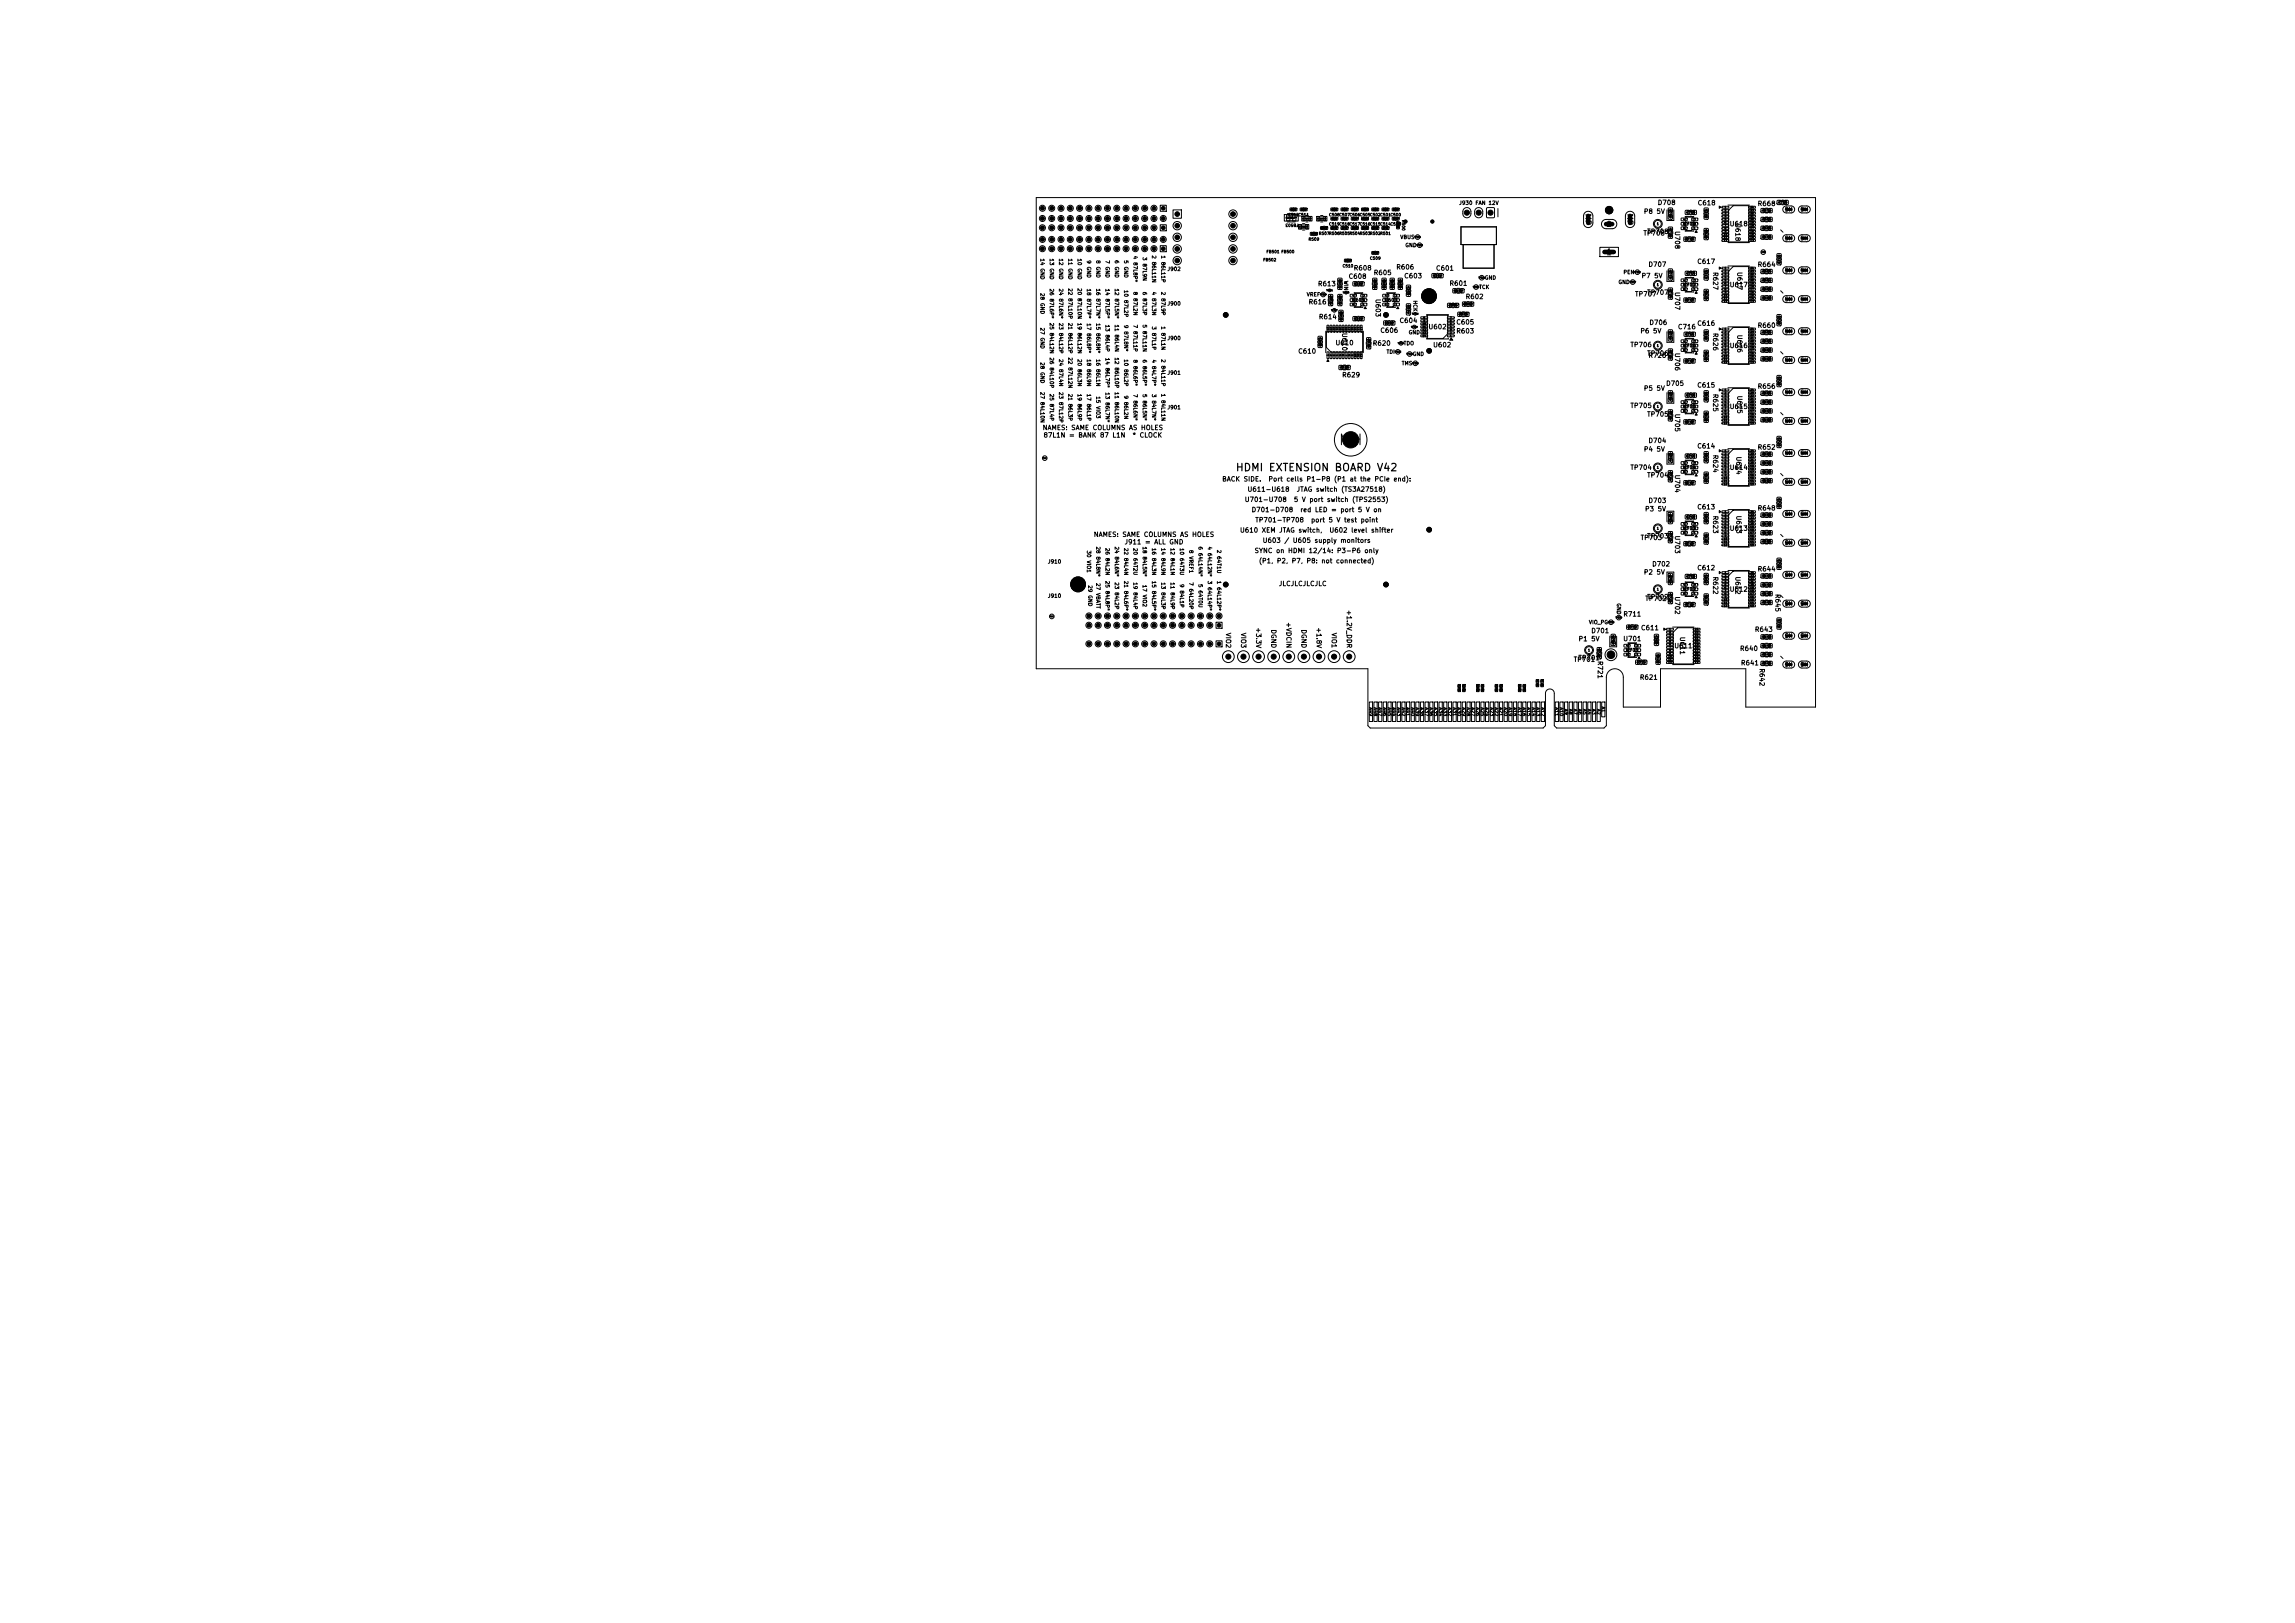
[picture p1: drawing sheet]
<svg xmlns="http://www.w3.org/2000/svg" width="297mm" height="210mm" viewBox="0 0 297 210" stroke-linecap="round" stroke-linejoin="round" font-family="sans-serif">
<defs><g id="words">
<text font-size="1.4" x="173.1" y="58">MH</text>
<text font-size="1" x="159.8" y="61.2">HDMI EXTENSION BOARD V42</text>
<text font-size=".8" x="207.8" y="33.2">1</text>
<g font-size=".7">
<text x="205" y="27.6" transform="rotate(90 205 27.6)">MP</text>
<text x="207.9" y="29.5">2</text>
<text x="210.4" y="27.6" transform="rotate(90 210.4 27.6)">MP</text>
</g>
<g font-size=".6">
<text x="212.7" y="27.8">P8 5V</text>
<text x="214.5" y="26.7">D708</text>
<text x="216.6" y="29.8" transform="rotate(90 216.6 29.8)">U708</text>
<text x="219.6" y="26.7">C618</text>
<text x="223.8" y="29.4">U618</text>
<text x="224.4" y="28.8" transform="rotate(90 224.4 28.8)">U618</text>
<text x="227.4" y="26.8">R668</text>
<text x="175.1" y="35.1">R608</text>
<text x="177.7" y="35.7">R605</text>
<text x="180.6" y="35">R606</text>
<text x="185.8" y="35.2">C601</text>
<text x="212.6" y="30.6">TP708</text>
<text x="213.1" y="30.4">TP708</text>
<text x="213.3" y="34.7">D707</text>
<text x="219.6" y="34.3">C617</text>
<text x="221.5" y="35.1" transform="rotate(90 221.5 35.1)">R627</text>
<text x="224.7" y="35.1" transform="rotate(90 224.7 35.1)">U617</text>
<text x="227.4" y="34.7">R664</text>
<text x="169.3" y="39.5">R616</text>
<text x="170.5" y="37.2">R613</text>
<text x="170.6" y="41.4">R614</text>
<text x="174.5" y="36.2">C608</text>
<text x="177.9" y="38.6" transform="rotate(90 177.9 38.6)">U603</text>
<text x="181.1" y="41.9">C604</text>
<text x="181.7" y="36.2">C603</text>
<text x="187.5" y="37.1">R601</text>
<text x="189.6" y="38.8">R602</text>
<text x="211.5" y="38.5">TP707</text>
<text x="212.4" y="36.1">P7 5V</text>
<text x="213.1" y="38.3">TP707</text>
<text x="216.6" y="37.7" transform="rotate(90 216.6 37.7)">U707</text>
<text x="223.8" y="37.3">U617</text>
<text x="167.9" y="45.9">C610</text>
<text x="172.8" y="44.8">U610</text>
<text x="173.5" y="43" transform="rotate(90 173.5 43)">U610</text>
<text x="177.6" y="44.9">R620</text>
<text x="178.6" y="43.2">C606</text>
<text x="184.8" y="42.7">U602</text>
<text x="185.4" y="45.1">U602</text>
<text x="188.4" y="42.1">C605</text>
<text x="188.4" y="43.3">R603</text>
<text x="210.9" y="45.1">TP706</text>
<text x="212.2" y="43.3">P6 5V</text>
<text x="213.1" y="46.2">TP706</text>
<text x="213.3" y="46.4">R726</text>
<text x="213.4" y="42.2">D706</text>
<text x="216.6" y="45.6" transform="rotate(90 216.6 45.6)">U706</text>
<text x="217.1" y="42.7">C716</text>
<text x="219.6" y="42.3">C616</text>
<text x="221.5" y="43" transform="rotate(90 221.5 43)">R626</text>
<text x="223.8" y="45.2">U616</text>
<text x="224.7" y="43.2" transform="rotate(90 224.7 43.2)">U616</text>
<text x="227.4" y="42.6">R660</text>
<text x="173.6" y="49">R629</text>
<text x="210.9" y="52.9">TP705</text>
<text x="212.7" y="50.7">P5 5V</text>
<text x="215.6" y="50.1">D705</text>
<text x="216.6" y="53.5" transform="rotate(90 216.6 53.5)">U705</text>
<text x="219.6" y="50.3">C615</text>
<text x="221.5" y="50.9" transform="rotate(90 221.5 50.9)">R625</text>
<text x="223.8" y="53.1">U615</text>
<text x="224.7" y="51.1" transform="rotate(90 224.7 51.1)">U615</text>
<text x="227.4" y="50.4">R656</text>
<text x="134.9" y="55.8">NAMES: SAME COLUMNS AS HOLES</text>
<text x="135" y="56.8">87L1N = BANK 87 L1N</text>
<text x="146.5" y="56.8">* CLOCK</text>
<text x="212.7" y="58.6">P4 5V</text>
<text x="213.1" y="54.1">TP705</text>
<text x="213.3" y="57.5">D704</text>
<text x="219.6" y="58.2">C614</text>
<text x="221.5" y="58.8" transform="rotate(90 221.5 58.8)">R624</text>
<text x="224.6" y="59" transform="rotate(90 224.6 59)">U614</text>
<text x="227.4" y="58.3">R652</text>
<text x="158.1" y="62.4">BACK SIDE.</text>
<text x="161" y="65.1">U701-U708</text>
<text x="161.4" y="63.8">U611-U618</text>
<text x="164.1" y="62.4">Port cells P1-P8 (P1 at the PCIe end):</text>
<text x="167.4" y="65.1">5 V port switch (TPS2553)</text>
<text x="167.7" y="63.8">JTAG switch (TS3A27518)</text>
<text x="210.9" y="60.9">TP704</text>
<text x="213.1" y="61.9">TP704</text>
<text x="213.3" y="65.2">D703</text>
<text x="216.6" y="61.4" transform="rotate(90 216.6 61.4)">U704</text>
<text x="223.8" y="60.9">U614</text>
<text x="141.5" y="69.6">NAMES: SAME COLUMNS AS HOLES</text>
<text x="145.5" y="70.6">J911 = ALL GND</text>
<text x="160.4" y="69.1">U610 XEM JTAG switch,</text>
<text x="161.9" y="66.4">D701-D708</text>
<text x="162.3" y="71.7">SYNC on HDMI 12/14: P3-P6 only</text>
<text x="162.4" y="67.7">TP701-TP708</text>
<text x="163.3" y="70.4">U603 / U605 supply monitors</text>
<text x="168.2" y="66.4">red LED = port 5 V on</text>
<text x="169.6" y="67.7">port 5 V test point</text>
<text x="172" y="69.1">U602 level shifter</text>
<text x="212.3" y="70">TP703</text>
<text x="212.8" y="66.3">P3 5V</text>
<text x="213.1" y="69.8">TP703</text>
<text x="216.6" y="69.2" transform="rotate(90 216.6 69.2)">U703</text>
<text x="219.6" y="66.1">C613</text>
<text x="221.5" y="66.7" transform="rotate(90 221.5 66.7)">R623</text>
<text x="223.8" y="68.8">U613</text>
<text x="224.6" y="66.6" transform="rotate(90 224.6 66.6)">U613</text>
<text x="227.4" y="66.2">R648</text>
<text x="162.9" y="73">(P1, P2, P7, P8: not connected)</text>
<text x="165.4" y="76">JLCJLCJLCJLC</text>
<text x="212.7" y="74.5">P2 5V</text>
<text x="212.9" y="77.9">TP702</text>
<text x="213.7" y="73.4">D702</text>
<text x="216.6" y="77.1" transform="rotate(90 216.6 77.1)">U702</text>
<text x="219.6" y="73.9">C612</text>
<text x="221.5" y="74.5" transform="rotate(90 221.5 74.5)">R622</text>
<text x="223.8" y="76.7">U612</text>
<text x="224.4" y="74.5" transform="rotate(90 224.4 74.5)">U612</text>
<text x="227.4" y="74.1">R644</text>
<text x="229.6" y="76.8" transform="rotate(90 229.6 76.8)">R645</text>
<text x="158.5" y="81.8" transform="rotate(90 158.5 81.8)">VIO2</text>
<text x="160.5" y="81.8" transform="rotate(90 160.5 81.8)">VIO3</text>
<text x="162.4" y="81.1" transform="rotate(90 162.4 81.1)">+3.3V</text>
<text x="164.4" y="81.4" transform="rotate(90 164.4 81.4)">DGND</text>
<text x="166.3" y="80.4" transform="rotate(90 166.3 80.4)">+VDCIN</text>
<text x="168.3" y="81.4" transform="rotate(90 168.3 81.4)">DGND</text>
<text x="170.2" y="81.1" transform="rotate(90 170.2 81.1)">+1.8V</text>
<text x="172.2" y="81.8" transform="rotate(90 172.2 81.8)">VIO1</text>
<text x="174.1" y="78.9" transform="rotate(90 174.1 78.9)">+1.2V_DDR</text>
<text x="204.2" y="83.1">P1 5V</text>
<text x="205.9" y="82.1">D701</text>
<text x="210" y="83.1">U701</text>
<text x="210" y="79.9">R711</text>
<text x="212.3" y="81.7">C611</text>
<text x="217.3" y="82.3" transform="rotate(90 217.3 82.3)">U611</text>
<text x="227" y="81.9">R643</text>
<text x="203.6" y="85.8">TP701</text>
<text x="204.2" y="85.6">TP701</text>
<text x="206.6" y="85.5" transform="rotate(90 206.6 85.5)">R721</text>
<text x="212.2" y="88.1">R621</text>
<text x="216.6" y="84">U611</text>
<text x="225.1" y="84.4">R640</text>
<text x="225.2" y="86.2">R641</text>
<text x="227.6" y="86.4" transform="rotate(90 227.6 86.4)">R642</text>
</g>
<g font-size=".5">
<text x="188.8" y="26.6">J930 FAN 12V</text>
<text x="230.9" y="27.5">SH</text>
<text x="232.9" y="27.5">SH</text>
<text x="134.5" y="33.4" transform="rotate(90 134.5 33.4)">14 GND</text>
<text x="135.7" y="33.4" transform="rotate(90 135.7 33.4)">13 GND</text>
<text x="136.9" y="33.4" transform="rotate(90 136.9 33.4)">12 GND</text>
<text x="138.1" y="33.4" transform="rotate(90 138.1 33.4)">11 GND</text>
<text x="139.4" y="33.4" transform="rotate(90 139.4 33.4)">10 GND</text>
<text x="140.6" y="33.6" transform="rotate(90 140.6 33.6)">9 GND</text>
<text x="141.8" y="33.6" transform="rotate(90 141.8 33.6)">8 GND</text>
<text x="143" y="33.6" transform="rotate(90 143 33.6)">7 GND</text>
<text x="144.2" y="33.6" transform="rotate(90 144.2 33.6)">6 GND</text>
<text x="145.4" y="33.6" transform="rotate(90 145.4 33.6)">5 GND</text>
<text x="146.6" y="33" transform="rotate(90 146.6 33)">4 87L8P*</text>
<text x="147.8" y="33.2" transform="rotate(90 147.8 33.2)">3 87L9N</text>
<text x="149" y="33" transform="rotate(90 149 33)">2 86L11N</text>
<text x="150.2" y="33" transform="rotate(90 150.2 33)">1 86L11P</text>
<text x="151" y="35.2">J902</text>
<text x="181.2" y="31">VBUS</text>
<text x="181.8" y="32.1">GND</text>
<text x="210" y="35.6">PEN</text>
<text x="230.9" y="31.2">SH</text>
<text x="230.9" y="35.4">SH</text>
<text x="232.9" y="31.2">SH</text>
<text x="232.9" y="35.4">SH</text>
<text x="134.5" y="37.9" transform="rotate(90 134.5 37.9)">28 GND</text>
<text x="135.7" y="37.3" transform="rotate(90 135.7 37.3)">26 87L6P*</text>
<text x="135.7" y="41.7" transform="rotate(90 135.7 41.7)">25 84L12N</text>
<text x="136.9" y="37.3" transform="rotate(90 136.9 37.3)">24 87L6N*</text>
<text x="136.9" y="41.7" transform="rotate(90 136.9 41.7)">23 84L12P</text>
<text x="138.1" y="37.2" transform="rotate(90 138.1 37.2)">22 87L10P</text>
<text x="138.1" y="41.7" transform="rotate(90 138.1 41.7)">21 86L12P</text>
<text x="139.4" y="37.2" transform="rotate(90 139.4 37.2)">20 87L10N</text>
<text x="139.4" y="41.7" transform="rotate(90 139.4 41.7)">19 86L12N</text>
<text x="140.6" y="37.3" transform="rotate(90 140.6 37.3)">18 87L7P*</text>
<text x="140.6" y="41.8" transform="rotate(90 140.6 41.8)">17 86L8P*</text>
<text x="141.8" y="37.3" transform="rotate(90 141.8 37.3)">16 87L7N*</text>
<text x="141.8" y="41.8" transform="rotate(90 141.8 41.8)">15 86L8N*</text>
<text x="143" y="37.3" transform="rotate(90 143 37.3)">14 87L5P*</text>
<text x="143" y="41.9" transform="rotate(90 143 41.9)">13 86L4P</text>
<text x="144.2" y="37.3" transform="rotate(90 144.2 37.3)">12 87L5N*</text>
<text x="144.2" y="41.9" transform="rotate(90 144.2 41.9)">11 86L4N</text>
<text x="145.4" y="37.5" transform="rotate(90 145.4 37.5)">10 87L2P</text>
<text x="145.4" y="42" transform="rotate(90 145.4 42)">9 87L8N*</text>
<text x="146.6" y="37.7" transform="rotate(90 146.6 37.7)">8 87L2N</text>
<text x="146.6" y="41.9" transform="rotate(90 146.6 41.9)">7 87L11P</text>
<text x="147.8" y="37.7" transform="rotate(90 147.8 37.7)">6 87L3P</text>
<text x="147.8" y="41.9" transform="rotate(90 147.8 41.9)">5 87L11N</text>
<text x="149" y="37.7" transform="rotate(90 149 37.7)">4 87L3N</text>
<text x="150.2" y="37.7" transform="rotate(90 150.2 37.7)">2 87L9P</text>
<text x="151" y="39.6">J900</text>
<text x="169.1" y="38.5">VREF</text>
<text x="173.8" y="36.3" transform="rotate(90 173.8 36.3)">WIN</text>
<text x="182.8" y="38.8" transform="rotate(90 182.8 38.8)">HCK</text>
<text x="191.4" y="37.5">TCK</text>
<text x="192.1" y="36.3">GND</text>
<text x="209.4" y="36.9">GND</text>
<text x="230.9" y="39.1">SH</text>
<text x="232.9" y="39.1">SH</text>
<text x="134.5" y="42.3" transform="rotate(90 134.5 42.3)">27 GND</text>
<text x="134.5" y="46.8" transform="rotate(90 134.5 46.8)">28 GND</text>
<text x="135.7" y="46.2" transform="rotate(90 135.7 46.2)">26 84L10P</text>
<text x="136.9" y="46.4" transform="rotate(90 136.9 46.4)">24 87L4N</text>
<text x="138.1" y="46.2" transform="rotate(90 138.1 46.2)">22 87L12N</text>
<text x="139.4" y="46.4" transform="rotate(90 139.4 46.4)">20 86L3N</text>
<text x="140.6" y="46.4" transform="rotate(90 140.6 46.4)">18 86L9N</text>
<text x="141.8" y="46.4" transform="rotate(90 141.8 46.4)">16 86L1N</text>
<text x="143" y="46.2" transform="rotate(90 143 46.2)">14 86L7P*</text>
<text x="144.2" y="46.2" transform="rotate(90 144.2 46.2)">12 86L10P</text>
<text x="145.4" y="46.4" transform="rotate(90 145.4 46.4)">10 86L2P</text>
<text x="146.6" y="46.5" transform="rotate(90 146.6 46.5)">8 86L6P*</text>
<text x="147.8" y="46.5" transform="rotate(90 147.8 46.5)">6 86L5P*</text>
<text x="149" y="42.2" transform="rotate(90 149 42.2)">3 87L1P</text>
<text x="149" y="46.5" transform="rotate(90 149 46.5)">4 84L7P*</text>
<text x="150.2" y="42.2" transform="rotate(90 150.2 42.2)">1 87L1N</text>
<text x="150.2" y="46.4" transform="rotate(90 150.2 46.4)">2 84L11P</text>
<text x="151" y="44.1">J900</text>
<text x="179.4" y="45.9">TDI</text>
<text x="181.4" y="47.4">TMS</text>
<text x="181.6" y="44.8">TDO</text>
<text x="182.2" y="43.4">GND</text>
<text x="182.8" y="46.2">GND</text>
<text x="230.9" y="43.2">SH</text>
<text x="230.9" y="47">SH</text>
<text x="232.9" y="43.2">SH</text>
<text x="232.9" y="47">SH</text>
<text x="134.5" y="50.7" transform="rotate(90 134.5 50.7)">27 84L10N</text>
<text x="135.7" y="50.9" transform="rotate(90 135.7 50.9)">25 87L4P</text>
<text x="136.9" y="50.7" transform="rotate(90 136.9 50.7)">23 87L12P</text>
<text x="138.1" y="50.9" transform="rotate(90 138.1 50.9)">21 86L3P</text>
<text x="139.4" y="50.9" transform="rotate(90 139.4 50.9)">19 86L9P</text>
<text x="140.6" y="50.9" transform="rotate(90 140.6 50.9)">17 86L1P</text>
<text x="141.8" y="51.2" transform="rotate(90 141.8 51.2)">15 VIO3</text>
<text x="143" y="50.7" transform="rotate(90 143 50.7)">13 86L7N*</text>
<text x="144.2" y="50.7" transform="rotate(90 144.2 50.7)">11 86L10N</text>
<text x="145.4" y="51.1" transform="rotate(90 145.4 51.1)">9 86L2N</text>
<text x="146.6" y="50.9" transform="rotate(90 146.6 50.9)">7 86L6N*</text>
<text x="147.8" y="50.9" transform="rotate(90 147.8 50.9)">5 86L5N*</text>
<text x="149" y="50.9" transform="rotate(90 149 50.9)">3 84L7N*</text>
<text x="150.2" y="50.9" transform="rotate(90 150.2 50.9)">1 84L11N</text>
<text x="151" y="48.6">J901</text>
<text x="151" y="53.1">J901</text>
<text x="230.9" y="51.1">SH</text>
<text x="232.9" y="51.1">SH</text>
<text x="230.9" y="59">SH</text>
<text x="230.9" y="54.9">SH</text>
<text x="232.9" y="59">SH</text>
<text x="232.9" y="54.9">SH</text>
<text x="230.9" y="62.7">SH</text>
<text x="232.9" y="62.7">SH</text>
<text x="140.6" y="71.2" transform="rotate(90 140.6 71.2)">30 VIO1</text>
<text x="141.8" y="70.7" transform="rotate(90 141.8 70.7)">28 84L8N*</text>
<text x="143" y="70.8" transform="rotate(90 143 70.8)">26 84L2N</text>
<text x="144.2" y="70.7" transform="rotate(90 144.2 70.7)">24 84L6N*</text>
<text x="145.4" y="70.8" transform="rotate(90 145.4 70.8)">22 84L4N</text>
<text x="146.6" y="70.9" transform="rotate(90 146.6 70.9)">20 64T2U</text>
<text x="147.8" y="70.7" transform="rotate(90 147.8 70.7)">18 84L5N*</text>
<text x="149" y="70.8" transform="rotate(90 149 70.8)">16 84L3N</text>
<text x="150.2" y="70.8" transform="rotate(90 150.2 70.8)">14 84L9N</text>
<text x="151.4" y="70.8" transform="rotate(90 151.4 70.8)">12 84L1N</text>
<text x="152.6" y="70.9" transform="rotate(90 152.6 70.9)">10 64T3U</text>
<text x="153.8" y="71.1" transform="rotate(90 153.8 71.1)">8 VREF1</text>
<text x="155" y="70.7" transform="rotate(90 155 70.7)">6 64L14N*</text>
<text x="156.2" y="70.7" transform="rotate(90 156.2 70.7)">4 64L12N*</text>
<text x="157.4" y="71.1" transform="rotate(90 157.4 71.1)">2 64T1U</text>
<text x="230.9" y="66.9">SH</text>
<text x="230.9" y="70.6">SH</text>
<text x="232.9" y="66.9">SH</text>
<text x="232.9" y="70.6">SH</text>
<text x="135.5" y="73">J910</text>
<text x="135.5" y="77.5">J910</text>
<text x="140.7" y="75.7" transform="rotate(90 140.7 75.7)">29 GND</text>
<text x="141.8" y="75.4" transform="rotate(90 141.8 75.4)">27 VBATT</text>
<text x="143" y="75.1" transform="rotate(90 143 75.1)">25 84L8P*</text>
<text x="144.2" y="75.3" transform="rotate(90 144.2 75.3)">23 84L2P</text>
<text x="145.4" y="75.1" transform="rotate(90 145.4 75.1)">21 84L6P*</text>
<text x="146.6" y="75.3" transform="rotate(90 146.6 75.3)">19 84L4P</text>
<text x="147.8" y="75.6" transform="rotate(90 147.8 75.6)">17 VIO2</text>
<text x="149" y="75.1" transform="rotate(90 149 75.1)">15 84L5P*</text>
<text x="150.2" y="75.3" transform="rotate(90 150.2 75.3)">13 84L3P</text>
<text x="151.4" y="75.3" transform="rotate(90 151.4 75.3)">11 84L9P</text>
<text x="152.6" y="75.5" transform="rotate(90 152.6 75.5)">9 84L1P</text>
<text x="153.8" y="75.3" transform="rotate(90 153.8 75.3)">7 64L20P</text>
<text x="155" y="75.5" transform="rotate(90 155 75.5)">5 64T0U</text>
<text x="156.2" y="75.1" transform="rotate(90 156.2 75.1)">3 64L14P*</text>
<text x="157.4" y="75.1" transform="rotate(90 157.4 75.1)">1 64L12P*</text>
<text x="230.9" y="74.8">SH</text>
<text x="232.9" y="74.8">SH</text>
<text x="205.6" y="80.9">VIO_PG</text>
<text x="209.1" y="78" transform="rotate(90 209.1 78)">GND</text>
<text x="230.9" y="82.6">SH</text>
<text x="230.9" y="78.5">SH</text>
<text x="232.9" y="82.6">SH</text>
<text x="232.9" y="78.5">SH</text>
<text x="158.7" y="85.4">1</text>
<text x="160.6" y="85.4">1</text>
<text x="162.6" y="85.4">1</text>
<text x="164.5" y="85.4">1</text>
<text x="166.5" y="85.4">1</text>
<text x="168.4" y="85.4">1</text>
<text x="170.4" y="85.4">1</text>
<text x="172.4" y="85.4">1</text>
<text x="174.3" y="85.4">1</text>
<text x="208.2" y="85.1">1</text>
<text x="230.9" y="86.4">SH</text>
<text x="232.9" y="86.4">SH</text>
</g>
<g font-size=".4">
<text x="152.1" y="28">1</text>
<text x="152.1" y="29.5">2</text>
<text x="159.2" y="28">10</text>
<text x="159.4" y="29.5">9</text>
<text x="166.7" y="28.1">C512C511</text>
<text x="168.1" y="28.9" transform="rotate(180 168.1 28.9)">FB503</text>
<text x="171.9" y="29.3">C519C518C517C516C515C514C513</text>
<text x="171.9" y="28.1">C508C507C506C505C502C501C500</text>
<text x="181.4" y="28.4" transform="rotate(90 181.4 28.4)">R500</text>
<text x="189.5" y="27.3" transform="rotate(90 189.5 27.3)">3</text>
<text x="191" y="27.3" transform="rotate(90 191 27.3)">2</text>
<text x="192.6" y="27.3" transform="rotate(90 192.6 27.3)">1</text>
<text x="217.7" y="29.3">U708</text>
<text x="152.1" y="31">3</text>
<text x="152.1" y="32.5">4</text>
<text x="152.1" y="34">5</text>
<text x="159.4" y="34">6</text>
<text x="159.4" y="32.5">7</text>
<text x="159.4" y="31">8</text>
<text x="163.4" y="33.9">FB502</text>
<text x="163.8" y="32.8">FB501 FB500</text>
<text x="169.3" y="31.2">R509</text>
<text x="170.6" y="30.5">R507R506R505R504R503R502R501</text>
<text x="173.7" y="34.7">C510</text>
<text x="177.2" y="33.7">C509</text>
<text x="174.9" y="39.2">U605</text>
<text x="179.1" y="39.2">U603</text>
<text x="217.7" y="37.2">U707</text>
<text x="217.7" y="45.1">U706</text>
<text x="217.7" y="52.9">U705</text>
<text x="217.7" y="60.8">U704</text>
<text x="217.7" y="68.7">U703</text>
<text x="217.7" y="76.6">U702</text>
<text x="210.3" y="84.5">U701</text>
<text x="177.1" y="91.5" transform="rotate(90 177.1 91.5)">A49</text>
<text x="177.7" y="91.5" transform="rotate(90 177.7 91.5)">A48</text>
<text x="178.3" y="91.5" transform="rotate(90 178.3 91.5)">A47</text>
<text x="178.9" y="91.5" transform="rotate(90 178.9 91.5)">A46</text>
<text x="179.5" y="91.5" transform="rotate(90 179.5 91.5)">A45</text>
<text x="180.1" y="91.5" transform="rotate(90 180.1 91.5)">A44</text>
<text x="180.7" y="91.5" transform="rotate(90 180.7 91.5)">A43</text>
<text x="181.3" y="91.5" transform="rotate(90 181.3 91.5)">A42</text>
<text x="181.9" y="91.5" transform="rotate(90 181.9 91.5)">A41</text>
<text x="182.5" y="91.5" transform="rotate(90 182.5 91.5)">A40</text>
<text x="183.1" y="91.5" transform="rotate(90 183.1 91.5)">A39</text>
<text x="183.7" y="91.5" transform="rotate(90 183.7 91.5)">A38</text>
<text x="184.3" y="91.5" transform="rotate(90 184.3 91.5)">A37</text>
<text x="184.9" y="91.5" transform="rotate(90 184.9 91.5)">A36</text>
<text x="185.5" y="91.5" transform="rotate(90 185.5 91.5)">A35</text>
<text x="186.1" y="91.5" transform="rotate(90 186.1 91.5)">A34</text>
<text x="186.7" y="91.5" transform="rotate(90 186.7 91.5)">A33</text>
<text x="187.3" y="91.5" transform="rotate(90 187.3 91.5)">A32</text>
<text x="187.9" y="91.5" transform="rotate(90 187.9 91.5)">A31</text>
<text x="188.5" y="91.5" transform="rotate(90 188.5 91.5)">A30</text>
<text x="189.1" y="91.5" transform="rotate(90 189.1 91.5)">A29</text>
<text x="189.7" y="91.5" transform="rotate(90 189.7 91.5)">A28</text>
<text x="190.3" y="91.5" transform="rotate(90 190.3 91.5)">A27</text>
<text x="190.9" y="91.5" transform="rotate(90 190.9 91.5)">A26</text>
<text x="191.5" y="91.5" transform="rotate(90 191.5 91.5)">A25</text>
<text x="192.1" y="91.5" transform="rotate(90 192.1 91.5)">A24</text>
<text x="192.7" y="91.5" transform="rotate(90 192.7 91.5)">A23</text>
<text x="193.3" y="91.5" transform="rotate(90 193.3 91.5)">A22</text>
<text x="193.9" y="91.5" transform="rotate(90 193.9 91.5)">A21</text>
<text x="194.5" y="91.5" transform="rotate(90 194.5 91.5)">A20</text>
<text x="195.1" y="91.5" transform="rotate(90 195.1 91.5)">A19</text>
<text x="195.7" y="91.5" transform="rotate(90 195.7 91.5)">A18</text>
<text x="196.3" y="91.5" transform="rotate(90 196.3 91.5)">A17</text>
<text x="196.9" y="91.5" transform="rotate(90 196.9 91.5)">A16</text>
<text x="197.5" y="91.5" transform="rotate(90 197.5 91.5)">A15</text>
<text x="198.1" y="91.5" transform="rotate(90 198.1 91.5)">A14</text>
<text x="198.7" y="91.5" transform="rotate(90 198.7 91.5)">A13</text>
<text x="199.4" y="91.5" transform="rotate(90 199.4 91.5)">A12</text>
<text x="201.2" y="91.5" transform="rotate(90 201.2 91.5)">A11</text>
<text x="201.8" y="91.5" transform="rotate(90 201.8 91.5)">A10</text>
<text x="202.4" y="91.7" transform="rotate(90 202.4 91.7)">A9</text>
<text x="203" y="91.7" transform="rotate(90 203 91.7)">A8</text>
<text x="203.6" y="91.7" transform="rotate(90 203.6 91.7)">A7</text>
<text x="204.2" y="91.7" transform="rotate(90 204.2 91.7)">A6</text>
<text x="204.8" y="91.7" transform="rotate(90 204.8 91.7)">A5</text>
<text x="205.4" y="91.7" transform="rotate(90 205.4 91.7)">A4</text>
<text x="206" y="91.7" transform="rotate(90 206 91.7)">A3</text>
<text x="206.6" y="91.7" transform="rotate(90 206.6 91.7)">A2</text>
<text x="207.2" y="91.4" transform="rotate(90 207.2 91.4)">A1</text>
</g>
<g font-size=".3">
<text x="134.6" y="27.1">14</text>
<text x="134.6" y="29.7">27</text>
<text x="134.6" y="28.5">28</text>
<text x="135.8" y="27.1">13</text>
<text x="135.8" y="29.7">25</text>
<text x="135.8" y="28.5">26</text>
<text x="137" y="27.1">12</text>
<text x="137" y="29.7">23</text>
<text x="137" y="28.5">24</text>
<text x="138.2" y="27.1">11</text>
<text x="138.2" y="29.7">21</text>
<text x="138.2" y="28.5">22</text>
<text x="139.4" y="27.1">10</text>
<text x="139.4" y="29.7">19</text>
<text x="139.4" y="28.5">20</text>
<text x="140.6" y="29.7">17</text>
<text x="140.6" y="28.5">18</text>
<text x="140.8" y="27.1">9</text>
<text x="141.8" y="29.7">15</text>
<text x="141.8" y="28.5">16</text>
<text x="142" y="27.1">8</text>
<text x="143" y="29.7">13</text>
<text x="143" y="28.5">14</text>
<text x="143.2" y="27.1">7</text>
<text x="144.3" y="29.7">11</text>
<text x="144.3" y="28.5">12</text>
<text x="144.4" y="27.1">6</text>
<text x="145.5" y="28.5">10</text>
<text x="145.6" y="27.1">5</text>
<text x="145.6" y="29.7">9</text>
<text x="146.8" y="27.1">4</text>
<text x="146.8" y="29.7">7</text>
<text x="146.8" y="28.5">8</text>
<text x="148" y="27.1">3</text>
<text x="148" y="29.7">5</text>
<text x="148" y="28.5">6</text>
<text x="149.2" y="27.1">2</text>
<text x="149.2" y="29.7">3</text>
<text x="149.2" y="28.5">4</text>
<text x="150.4" y="27.1">1</text>
<text x="150.4" y="29.7">1</text>
<text x="150.4" y="28.5">2</text>
<text x="166.4" y="28" transform="rotate(90 166.4 28)">2</text>
<text x="167.4" y="28" transform="rotate(90 167.4 28)">1</text>
<text x="214.4" y="29.2">1</text>
<text x="217.8" y="28.6">4</text>
<text x="217.8" y="29.2">5</text>
<text x="217.8" y="29.7">6</text>
<text x="219.2" y="29.7">1</text>
<text x="219.2" y="29.2">2</text>
<text x="219.2" y="28.6">3</text>
<text x="134.6" y="32.4">27</text>
<text x="134.6" y="31.2">28</text>
<text x="135.8" y="32.4">25</text>
<text x="135.8" y="31.2">26</text>
<text x="137" y="32.4">23</text>
<text x="137" y="31.2">24</text>
<text x="138.2" y="32.4">21</text>
<text x="138.2" y="31.2">22</text>
<text x="139.4" y="32.4">19</text>
<text x="139.4" y="31.2">20</text>
<text x="140.6" y="32.4">17</text>
<text x="140.6" y="31.2">18</text>
<text x="141.8" y="32.4">15</text>
<text x="141.8" y="31.2">16</text>
<text x="143" y="32.4">13</text>
<text x="143" y="31.2">14</text>
<text x="144.3" y="32.4">11</text>
<text x="144.3" y="31.2">12</text>
<text x="145.5" y="31.2">10</text>
<text x="145.6" y="32.4">9</text>
<text x="146.8" y="32.4">7</text>
<text x="146.8" y="31.2">8</text>
<text x="148" y="32.4">5</text>
<text x="148" y="31.2">6</text>
<text x="149.2" y="32.4">3</text>
<text x="149.2" y="31.2">4</text>
<text x="150.4" y="32.4">1</text>
<text x="150.4" y="31.2">2</text>
<text x="175" y="38.5">4</text>
<text x="175" y="39">5</text>
<text x="175" y="39.6">6</text>
<text x="176.3" y="39.6">1</text>
<text x="176.3" y="39">2</text>
<text x="176.3" y="38.5">3</text>
<text x="179.2" y="38.5">4</text>
<text x="179.2" y="39">5</text>
<text x="179.2" y="39.6">6</text>
<text x="180.5" y="39.6">1</text>
<text x="180.5" y="39">2</text>
<text x="180.5" y="38.5">3</text>
<text x="214.4" y="37.1">1</text>
<text x="217.8" y="36.5">4</text>
<text x="217.8" y="37">5</text>
<text x="217.8" y="37.6">6</text>
<text x="219.2" y="37.6">1</text>
<text x="219.2" y="37">2</text>
<text x="219.2" y="36.5">3</text>
<text x="214.4" y="45">1</text>
<text x="217.8" y="44.4">4</text>
<text x="217.8" y="44.9">5</text>
<text x="217.8" y="45.5">6</text>
<text x="219.2" y="45.5">1</text>
<text x="219.2" y="44.9">2</text>
<text x="219.2" y="44.4">3</text>
<text x="214.4" y="52.8">1</text>
<text x="217.8" y="52.2">4</text>
<text x="217.8" y="52.8">5</text>
<text x="217.8" y="53.4">6</text>
<text x="219.2" y="53.4">1</text>
<text x="219.2" y="52.8">2</text>
<text x="219.2" y="52.2">3</text>
<text x="214.4" y="60.7">1</text>
<text x="217.8" y="60.1">4</text>
<text x="217.8" y="60.7">5</text>
<text x="217.8" y="61.3">6</text>
<text x="219.2" y="61.3">1</text>
<text x="219.2" y="60.7">2</text>
<text x="219.2" y="60.1">3</text>
<text x="214.4" y="68.6">1</text>
<text x="217.8" y="68">4</text>
<text x="217.8" y="68.6">5</text>
<text x="217.8" y="69.1">6</text>
<text x="219.2" y="69.1">1</text>
<text x="219.2" y="68.6">2</text>
<text x="219.2" y="68">3</text>
<text x="214.4" y="76.5">1</text>
<text x="217.8" y="75.9">4</text>
<text x="217.8" y="76.4">5</text>
<text x="217.8" y="77">6</text>
<text x="219.2" y="77">1</text>
<text x="219.2" y="76.4">2</text>
<text x="219.2" y="75.9">3</text>
<text x="140.6" y="81.1">29</text>
<text x="140.6" y="79.9">30</text>
<text x="140.6" y="83.5">15</text>
<text x="141.8" y="81.1">27</text>
<text x="141.8" y="79.9">28</text>
<text x="141.8" y="83.5">14</text>
<text x="143" y="81.1">25</text>
<text x="143" y="79.9">26</text>
<text x="143" y="83.5">13</text>
<text x="144.3" y="81.1">23</text>
<text x="144.3" y="79.9">24</text>
<text x="144.3" y="83.5">12</text>
<text x="145.5" y="81.1">21</text>
<text x="145.5" y="79.9">22</text>
<text x="145.5" y="83.5">11</text>
<text x="146.7" y="81.1">19</text>
<text x="146.7" y="79.9">20</text>
<text x="146.7" y="83.5">10</text>
<text x="147.9" y="81.1">17</text>
<text x="147.9" y="79.9">18</text>
<text x="148" y="83.5">9</text>
<text x="149.1" y="81.1">15</text>
<text x="149.1" y="79.9">16</text>
<text x="149.2" y="83.5">8</text>
<text x="150.3" y="81.1">13</text>
<text x="150.3" y="79.9">14</text>
<text x="150.4" y="83.5">7</text>
<text x="151.5" y="81.1">11</text>
<text x="151.5" y="79.9">12</text>
<text x="151.6" y="83.5">6</text>
<text x="152.7" y="79.9">10</text>
<text x="152.8" y="81.1">9</text>
<text x="152.8" y="83.5">5</text>
<text x="154" y="81.1">7</text>
<text x="154" y="79.9">8</text>
<text x="154" y="83.5">4</text>
<text x="155.2" y="81.1">5</text>
<text x="155.2" y="79.9">6</text>
<text x="155.2" y="83.5">3</text>
<text x="156.4" y="81.1">3</text>
<text x="156.4" y="79.9">4</text>
<text x="156.4" y="83.5">2</text>
<text x="157.6" y="81.1">1</text>
<text x="157.6" y="79.9">2</text>
<text x="157.6" y="83.5">1</text>
<text x="210.4" y="83.8">4</text>
<text x="211.8" y="83.8">3</text>
<text x="205.5" y="84.4">1</text>
<text x="210.4" y="84.3">5</text>
<text x="210.4" y="84.9">6</text>
<text x="211.8" y="84.9">1</text>
<text x="211.8" y="84.3">2</text>
</g>
<g font-size=".2">
<text x="167.5" y="28" transform="rotate(180 167.5 28)">FB503</text>
<text x="216" y="27.2" transform="rotate(90 216 27.2)">D708</text>
<text x="216" y="29.6" transform="rotate(90 216 29.6)">R728</text>
<text x="218.3" y="27.7">C718</text>
<text x="220.6" y="27.2" transform="rotate(90 220.6 27.2)">C618</text>
<text x="220.6" y="29.8" transform="rotate(90 220.6 29.8)">R628</text>
<text x="223.2" y="27">1</text>
<text x="223.2" y="27.4">2</text>
<text x="223.2" y="27.8">3</text>
<text x="223.2" y="28.2">4</text>
<text x="223.2" y="28.6">5</text>
<text x="223.2" y="29">6</text>
<text x="223.2" y="29.3">7</text>
<text x="223.2" y="29.7">8</text>
<text x="226.5" y="29.7">17</text>
<text x="226.5" y="29.3">18</text>
<text x="226.5" y="29">19</text>
<text x="226.5" y="28.6">20</text>
<text x="226.5" y="28.2">21</text>
<text x="226.5" y="27.8">22</text>
<text x="226.5" y="27.4">23</text>
<text x="226.5" y="27">24</text>
<text x="228.1" y="28.6">R668</text>
<text x="228.1" y="29.7">R669</text>
<text x="228.1" y="27.4">R671</text>
<text x="230.2" y="26.4">C728</text>
<text x="183.3" y="30.8">1</text>
<text x="183.6" y="31.9">1</text>
<text x="185.5" y="35.9">C601</text>
<text x="211.8" y="35.4">1</text>
<text x="216" y="35" transform="rotate(90 216 35)">D707</text>
<text x="218.1" y="31.1">R718</text>
<text x="218.3" y="35.6">C717</text>
<text x="220.6" y="35" transform="rotate(90 220.6 35)">C617</text>
<text x="223" y="30.5">10</text>
<text x="223" y="30.9">11</text>
<text x="223" y="31.3">12</text>
<text x="223.2" y="34.9">1</text>
<text x="223.2" y="35.3">2</text>
<text x="223.2" y="35.7">3</text>
<text x="223.2" y="30.1">9</text>
<text x="226.5" y="35.7">22</text>
<text x="226.5" y="35.3">23</text>
<text x="226.5" y="34.9">24</text>
<text x="226.5" y="31.3">13</text>
<text x="226.5" y="30.9">14</text>
<text x="226.5" y="30.5">15</text>
<text x="226.5" y="30.1">16</text>
<text x="228.1" y="35.3">R667</text>
<text x="228.1" y="30.9">R670</text>
<text x="230.1" y="33.1" transform="rotate(90 230.1 33.1)">C727</text>
<text x="171.1" y="38.3">1</text>
<text x="172" y="38.3" transform="rotate(90 172 38.3)">R616</text>
<text x="173.2" y="36.2" transform="rotate(90 173.2 36.2)">R613</text>
<text x="173.2" y="38.3" transform="rotate(90 173.2 38.3)">R614</text>
<text x="173.4" y="40.4" transform="rotate(90 173.4 40.4)">R615</text>
<text x="175.3" y="36.9">C608</text>
<text x="175.3" y="41.4">C609</text>
<text x="177.7" y="36.2" transform="rotate(90 177.7 36.2)">R608</text>
<text x="178.9" y="36.2" transform="rotate(90 178.9 36.2)">R607</text>
<text x="179.3" y="42">C606</text>
<text x="180" y="36.2" transform="rotate(90 180 36.2)">R606</text>
<text x="181" y="36.2" transform="rotate(90 181 36.2)">R605</text>
<text x="182.1" y="37.1" transform="rotate(90 182.1 37.1)">C603</text>
<text x="182.1" y="39.5" transform="rotate(90 182.1 39.5)">C604</text>
<text x="184.2" y="41.3">8</text>
<text x="184.2" y="41.7">9</text>
<text x="187.6" y="39.7">C605</text>
<text x="187.6" y="41.7">6</text>
<text x="187.6" y="41.3">7</text>
<text x="188.3" y="37.8">R601</text>
<text x="188.9" y="40.9">R603</text>
<text x="189.5" y="39.5">R602</text>
<text x="190.9" y="37.3">1</text>
<text x="191.6" y="36.1">1</text>
<text x="211.2" y="36.7">1</text>
<text x="216" y="37.5" transform="rotate(90 216 37.5)">R727</text>
<text x="218.1" y="39">R717</text>
<text x="220.6" y="37.7" transform="rotate(90 220.6 37.7)">R627</text>
<text x="223" y="38.4">10</text>
<text x="223" y="38.8">11</text>
<text x="223" y="39.2">12</text>
<text x="223.2" y="36">4</text>
<text x="223.2" y="36.4">5</text>
<text x="223.2" y="36.8">6</text>
<text x="223.2" y="37.2">7</text>
<text x="223.2" y="37.6">8</text>
<text x="223.2" y="38">9</text>
<text x="226.5" y="39.2">13</text>
<text x="226.5" y="38.8">14</text>
<text x="226.5" y="38.4">15</text>
<text x="226.5" y="38">16</text>
<text x="226.5" y="37.6">17</text>
<text x="226.5" y="37.2">18</text>
<text x="226.5" y="36.8">19</text>
<text x="226.5" y="36.4">20</text>
<text x="226.5" y="36">21</text>
<text x="228.1" y="37.6">R665</text>
<text x="228.1" y="36.5">R664</text>
<text x="228.1" y="38.7">R666</text>
<text x="230.1" y="40.9" transform="rotate(90 230.1 40.9)">C726</text>
<text x="170.7" y="43.8" transform="rotate(90 170.7 43.8)">C610</text>
<text x="171.7" y="42.3" transform="rotate(90 171.7 42.3)">24</text>
<text x="171.7" y="45.8" transform="rotate(90 171.7 45.8)">1</text>
<text x="172.1" y="42.3" transform="rotate(90 172.1 42.3)">23</text>
<text x="172.1" y="45.8" transform="rotate(90 172.1 45.8)">2</text>
<text x="172.4" y="42.3" transform="rotate(90 172.4 42.3)">22</text>
<text x="172.4" y="45.8" transform="rotate(90 172.4 45.8)">3</text>
<text x="172.8" y="42.3" transform="rotate(90 172.8 42.3)">21</text>
<text x="172.8" y="45.8" transform="rotate(90 172.8 45.8)">4</text>
<text x="173.2" y="42.3" transform="rotate(90 173.2 42.3)">20</text>
<text x="173.2" y="45.8" transform="rotate(90 173.2 45.8)">5</text>
<text x="173.5" y="47.7">R629</text>
<text x="173.6" y="42.3" transform="rotate(90 173.6 42.3)">19</text>
<text x="173.6" y="45.8" transform="rotate(90 173.6 45.8)">6</text>
<text x="174" y="42.3" transform="rotate(90 174 42.3)">18</text>
<text x="174" y="45.8" transform="rotate(90 174 45.8)">7</text>
<text x="174.4" y="42.3" transform="rotate(90 174.4 42.3)">17</text>
<text x="174.4" y="45.8" transform="rotate(90 174.4 45.8)">8</text>
<text x="174.8" y="42.3" transform="rotate(90 174.8 42.3)">16</text>
<text x="174.8" y="45.8" transform="rotate(90 174.8 45.8)">9</text>
<text x="175.2" y="42.3" transform="rotate(90 175.2 42.3)">15</text>
<text x="175.2" y="45.7" transform="rotate(90 175.2 45.7)">10</text>
<text x="175.6" y="42.3" transform="rotate(90 175.6 42.3)">14</text>
<text x="175.6" y="45.7" transform="rotate(90 175.6 45.7)">11</text>
<text x="176" y="42.3" transform="rotate(90 176 42.3)">13</text>
<text x="176" y="45.7" transform="rotate(90 176 45.7)">12</text>
<text x="176.9" y="43.9" transform="rotate(90 176.9 43.9)">R620</text>
<text x="180.8" y="45.7">1</text>
<text x="182.3" y="46">1</text>
<text x="183" y="47.2">1</text>
<text x="184.1" y="42.1">10</text>
<text x="184.1" y="42.5">11</text>
<text x="184.1" y="42.9">12</text>
<text x="184.1" y="43.3">13</text>
<text x="184.1" y="43.6">14</text>
<text x="187.6" y="43.6">1</text>
<text x="187.6" y="43.3">2</text>
<text x="187.6" y="42.9">3</text>
<text x="187.6" y="42.5">4</text>
<text x="187.6" y="42.1">5</text>
<text x="216" y="42.9" transform="rotate(90 216 42.9)">D706</text>
<text x="216" y="45.4" transform="rotate(90 216 45.4)">R726</text>
<text x="218.1" y="46.9">R716</text>
<text x="218.2" y="43.4">C716</text>
<text x="220.6" y="42.9" transform="rotate(90 220.6 42.9)">C616</text>
<text x="220.6" y="45.6" transform="rotate(90 220.6 45.6)">R626</text>
<text x="223" y="46.3">10</text>
<text x="223" y="46.7">11</text>
<text x="223" y="47.1">12</text>
<text x="223.2" y="42.8">1</text>
<text x="223.2" y="43.1">2</text>
<text x="223.2" y="43.5">3</text>
<text x="223.2" y="43.9">4</text>
<text x="223.2" y="44.3">5</text>
<text x="223.2" y="44.7">6</text>
<text x="223.2" y="45.1">7</text>
<text x="223.2" y="45.5">8</text>
<text x="223.2" y="45.9">9</text>
<text x="226.5" y="47.1">13</text>
<text x="226.5" y="46.7">14</text>
<text x="226.5" y="46.3">15</text>
<text x="226.5" y="45.9">16</text>
<text x="226.5" y="45.5">17</text>
<text x="226.5" y="45.1">18</text>
<text x="226.5" y="44.7">19</text>
<text x="226.5" y="44.3">20</text>
<text x="226.5" y="43.9">21</text>
<text x="226.5" y="43.5">22</text>
<text x="226.5" y="43.1">23</text>
<text x="226.5" y="42.8">24</text>
<text x="228.1" y="46.6">R662</text>
<text x="228.1" y="43.2">R663</text>
<text x="228.1" y="45.5">R661</text>
<text x="228.1" y="44.3">R660</text>
<text x="216" y="50.8" transform="rotate(90 216 50.8)">D705</text>
<text x="216" y="53.3" transform="rotate(90 216 53.3)">R725</text>
<text x="218.3" y="51.3">C715</text>
<text x="220.6" y="50.8" transform="rotate(90 220.6 50.8)">C615</text>
<text x="220.6" y="53.4" transform="rotate(90 220.6 53.4)">R625</text>
<text x="223.2" y="50.6">1</text>
<text x="223.2" y="51">2</text>
<text x="223.2" y="51.4">3</text>
<text x="223.2" y="51.8">4</text>
<text x="223.2" y="52.2">5</text>
<text x="223.2" y="52.6">6</text>
<text x="223.2" y="53">7</text>
<text x="223.2" y="53.4">8</text>
<text x="223.2" y="53.8">9</text>
<text x="226.5" y="53.8">16</text>
<text x="226.5" y="53.4">17</text>
<text x="226.5" y="53">18</text>
<text x="226.5" y="52.6">19</text>
<text x="226.5" y="52.2">20</text>
<text x="226.5" y="51.8">21</text>
<text x="226.5" y="51.4">22</text>
<text x="226.5" y="51">23</text>
<text x="226.5" y="50.6">24</text>
<text x="228.1" y="53.4">R657</text>
<text x="228.1" y="52.2">R656</text>
<text x="228.1" y="51.1">R659</text>
<text x="230.1" y="48.8" transform="rotate(90 230.1 48.8)">C725</text>
<text x="216" y="58.7" transform="rotate(90 216 58.7)">D704</text>
<text x="218.1" y="54.8">R715</text>
<text x="218.3" y="59.2">C714</text>
<text x="220.6" y="58.7" transform="rotate(90 220.6 58.7)">C614</text>
<text x="223" y="54.2">10</text>
<text x="223" y="54.5">11</text>
<text x="223" y="54.9">12</text>
<text x="223.2" y="58.5">1</text>
<text x="223.2" y="58.9">2</text>
<text x="223.2" y="59.3">3</text>
<text x="223.2" y="59.7">4</text>
<text x="226.5" y="54.9">13</text>
<text x="226.5" y="54.5">14</text>
<text x="226.5" y="54.2">15</text>
<text x="226.5" y="59.7">21</text>
<text x="226.5" y="59.3">22</text>
<text x="226.5" y="58.9">23</text>
<text x="226.5" y="58.5">24</text>
<text x="228.1" y="59">R655</text>
<text x="228.1" y="54.5">R658</text>
<text x="230.1" y="56.7" transform="rotate(90 230.1 56.7)">C724</text>
<text x="216" y="61.1" transform="rotate(90 216 61.1)">R724</text>
<text x="218.1" y="62.7">R714</text>
<text x="220.6" y="61.3" transform="rotate(90 220.6 61.3)">R624</text>
<text x="223" y="62">10</text>
<text x="223" y="62.4">11</text>
<text x="223" y="62.8">12</text>
<text x="223.2" y="60.1">5</text>
<text x="223.2" y="60.5">6</text>
<text x="223.2" y="60.9">7</text>
<text x="223.2" y="61.3">8</text>
<text x="223.2" y="61.6">9</text>
<text x="226.5" y="62.8">13</text>
<text x="226.5" y="62.4">14</text>
<text x="226.5" y="62">15</text>
<text x="226.5" y="61.6">16</text>
<text x="226.5" y="61.3">17</text>
<text x="226.5" y="60.9">18</text>
<text x="226.5" y="60.5">19</text>
<text x="226.5" y="60.1">20</text>
<text x="228.1" y="61.2">R653</text>
<text x="228.1" y="62.4">R654</text>
<text x="228.1" y="60.1">R652</text>
<text x="230.1" y="64.6" transform="rotate(90 230.1 64.6)">C723</text>
<text x="216" y="66.6" transform="rotate(90 216 66.6)">D703</text>
<text x="216" y="69" transform="rotate(90 216 69)">R723</text>
<text x="218.1" y="70.5">R713</text>
<text x="218.3" y="67.1">C713</text>
<text x="220.6" y="66.6" transform="rotate(90 220.6 66.6)">C613</text>
<text x="220.6" y="69.2" transform="rotate(90 220.6 69.2)">R623</text>
<text x="223" y="69.9">10</text>
<text x="223" y="70.3">11</text>
<text x="223" y="70.7">12</text>
<text x="223.2" y="66.4">1</text>
<text x="223.2" y="66.8">2</text>
<text x="223.2" y="67.2">3</text>
<text x="223.2" y="67.6">4</text>
<text x="223.2" y="68">5</text>
<text x="223.2" y="68.4">6</text>
<text x="223.2" y="68.7">7</text>
<text x="223.2" y="69.1">8</text>
<text x="223.2" y="69.5">9</text>
<text x="226.5" y="70.7">13</text>
<text x="226.5" y="70.3">14</text>
<text x="226.5" y="69.9">15</text>
<text x="226.5" y="69.5">16</text>
<text x="226.5" y="69.1">17</text>
<text x="226.5" y="68.7">18</text>
<text x="226.5" y="68.4">19</text>
<text x="226.5" y="68">20</text>
<text x="226.5" y="67.6">21</text>
<text x="226.5" y="67.2">22</text>
<text x="226.5" y="66.8">23</text>
<text x="226.5" y="66.4">24</text>
<text x="228.1" y="68">R648</text>
<text x="228.1" y="69.1">R649</text>
<text x="228.1" y="66.8">R651</text>
<text x="228.1" y="70.3">R650</text>
<text x="216" y="74.4" transform="rotate(90 216 74.4)">D702</text>
<text x="216" y="76.9" transform="rotate(90 216 76.9)">R722</text>
<text x="218.3" y="74.8">C712</text>
<text x="220.6" y="74.4" transform="rotate(90 220.6 74.4)">C612</text>
<text x="220.6" y="77.1" transform="rotate(90 220.6 77.1)">R622</text>
<text x="223" y="77.8">10</text>
<text x="223.2" y="74.3">1</text>
<text x="223.2" y="74.7">2</text>
<text x="223.2" y="75.1">3</text>
<text x="223.2" y="75.4">4</text>
<text x="223.2" y="75.8">5</text>
<text x="223.2" y="76.2">6</text>
<text x="223.2" y="76.6">7</text>
<text x="223.2" y="77">8</text>
<text x="223.2" y="77.4">9</text>
<text x="226.5" y="77.8">15</text>
<text x="226.5" y="77.4">16</text>
<text x="226.5" y="77">17</text>
<text x="226.5" y="76.6">18</text>
<text x="226.5" y="76.2">19</text>
<text x="226.5" y="75.8">20</text>
<text x="226.5" y="75.4">21</text>
<text x="226.5" y="75.1">22</text>
<text x="226.5" y="74.7">23</text>
<text x="226.5" y="74.3">24</text>
<text x="228.1" y="74.7">R647</text>
<text x="228.1" y="77">R645</text>
<text x="228.1" y="75.9">R644</text>
<text x="230.1" y="72.5" transform="rotate(90 230.1 72.5)">C722</text>
<text x="208.4" y="80.7">1</text>
<text x="208.6" y="82.3" transform="rotate(90 208.6 82.3)">D701</text>
<text x="209.4" y="80.1">1</text>
<text x="210.7" y="81.3">R711</text>
<text x="214.2" y="82.3" transform="rotate(90 214.2 82.3)">C611</text>
<text x="216" y="81.6">1</text>
<text x="216" y="82">2</text>
<text x="216" y="82.4">3</text>
<text x="216" y="82.8">4</text>
<text x="216" y="83.2">5</text>
<text x="216" y="83.6">6</text>
<text x="216" y="83.9">7</text>
<text x="218.1" y="78.4">R712</text>
<text x="219.3" y="83.9">18</text>
<text x="219.3" y="83.6">19</text>
<text x="219.3" y="83.2">20</text>
<text x="219.3" y="82.8">21</text>
<text x="219.3" y="82.4">22</text>
<text x="219.3" y="82">23</text>
<text x="219.3" y="81.6">24</text>
<text x="223" y="78.2">11</text>
<text x="223" y="78.6">12</text>
<text x="226.5" y="78.6">13</text>
<text x="226.5" y="78.2">14</text>
<text x="228.1" y="82.6">R643</text>
<text x="228.1" y="83.7">R640</text>
<text x="228.1" y="78.1">R646</text>
<text x="230.1" y="80.2" transform="rotate(90 230.1 80.2)">C721</text>
<text x="206.8" y="84" transform="rotate(90 206.8 84)">R721</text>
<text x="211.9" y="85.9">C711</text>
<text x="214.4" y="84.7" transform="rotate(90 214.4 84.7)">R621</text>
<text x="215.9" y="85.1">10</text>
<text x="215.9" y="85.5">11</text>
<text x="215.9" y="85.9">12</text>
<text x="216" y="84.3">8</text>
<text x="216" y="84.7">9</text>
<text x="219.3" y="85.9">13</text>
<text x="219.3" y="85.5">14</text>
<text x="219.3" y="85.1">15</text>
<text x="219.3" y="84.7">16</text>
<text x="219.3" y="84.3">17</text>
<text x="228.1" y="84.9">R641</text>
<text x="228.1" y="86">R642</text>
</g>
</g></defs>
<g fill="none" stroke="#000" stroke-width=".13">
<path d="M134.1 25.6h100.9v65.9h-9.1v-5h-11v5h-4.8v-3.9a1.1 1.1 0 0 0-1.1-1.1 1.1 1.1 0 0 0-1.1 1.1v6.3l-.3 .3h-6.2l-.3-.3v-4.2a.57 .57 0 0 0-.5-.6 .57 .57 0 0 0-.6 .6v4.2l-.3 .3h-22.4l-.3-.3v-7.4h-42.9zM150.2 31.8h.7v.8h-.7zM150.2 26.6h.7v.7h-.7zM150.2 29.1h.7v.8h-.7zM151.8 27.2h1.1v1h-1.1zM166.2 27.8h.7v.8h-.7zM166.5 27.8h1.2v.8h-1.2zM166.6 28.7h1M166.6 27.7h1M167 26.9h.2v.4h-.2zM167.1 26.9h.6v.3h-.6zM167.3 27.8h.7v.8h-.7z"/>
<path d="M167.3 26.9h.1M167.3 27.3h.1M167.5 26.9h.3v.4h-.3zM168 29.1h.4v.5h-.4zM168.2 29.1h1v.5h-1zM168.3 26.9h.3v.4h-.3zM168.4 26.9h.6v.3h-.6zM168.5 28h.4v.6h-.4zM168.6 28.9h.3M168.6 29.8h.3M168.6 26.9h.2M168.6 27.3h.2"/>
<path d="M168.6 28.1h1v.4h-1zM168.9 26.9h.2v.4h-.2zM169 27.9h.3M169 28.7h.3M169 29.1h.4v.5h-.4zM169.4 28h.4v.6h-.4zM169.6 30.1h.3v.3h-.3zM169.7 30.1h.6v.3h-.6zM169.9 30h.2M169.9 30.5h.2M170.2 30.1h.3v.3h-.3zM170.4 28h.4v.6h-.4z"/>
<path d="M170.6 28.1h.9v.4h-.9zM170.9 27.9h.3M170.9 28.7h.3M170.9 29.3h.3v.4h-.3zM171 29.3h.7v.4h-.7zM171.3 29.3h.1M171.3 29.7h.1M171.3 28h.4v.6h-.4zM171.5 29.3h.3v.4h-.3zM171.9 38.7v.3M171.9 39.1h.5v.4h-.5zM171.9 38.1h.5v.4h-.5z"/>
<path d="M171.9 38.3h.5v1h-.5zM172.2 29.3h.3v.4h-.3zM172.2 28.1h.3v.4h-.3zM172.2 26.9h.3v.4h-.3zM172.4 29.3h.6v.4h-.6zM172.4 28.2h.6v.3h-.6zM172.4 26.9h.6v.3h-.6zM172.5 38.7v.3M172.6 29.3h.2M172.6 29.7h.2M172.6 28.1h.1M172.6 28.5h.1"/>
<path d="M172.6 26.9h.1M172.6 27.3h.1M172.8 28.1h.3v.4h-.3zM172.8 26.9h.3v.4h-.3zM172.8 29.3h.3v.4h-.3zM173.1 36.6v.3M173.1 38.7v.3M173.1 37h.6v.4h-.6zM173.1 36h.6v.4h-.6zM173.1 39.1h.6v.4h-.6zM173.1 38.1h.6v.4h-.6zM173.2 36.2h.4v1h-.4z"/>
<path d="M173.2 38.3h.4v1h-.4zM173.6 29.3h.2v.4h-.2zM173.6 28.1h.3v.4h-.3zM173.6 26.9h.3v.4h-.3zM173.7 29.3h.6v.4h-.6zM173.7 28.2h.6v.3h-.6zM173.7 26.9h.6v.3h-.6zM173.7 36.6v.3M173.7 38.7v.3M173.9 29.3h.2M173.9 29.7h.2M173.9 28.1h.2"/>
<path d="M173.9 28.5h.2M173.9 26.9h.2M173.9 27.3h.2M174 33.6h.3v.3h-.3zM174.1 33.6h.6v.3h-.6zM174.1 28.1h.3v.4h-.3zM174.1 26.9h.3v.4h-.3zM174.2 29.3h.2v.4h-.2zM174.4 33.5h.1M174.4 33.9h.1M174.6 33.6h.3v.3h-.3zM174.7 38.1h.8v.3h-.7z"/>
<path d="M174.7 38.7h.8v.3h-.7zM174.7 39.2h.8v.3l-.7 .1zM174.9 29.3h.3v.4h-.3zM174.9 26.9h.3v.4h-.3zM174.9 28.1h.3v.4h-.3zM175 29.3h.6v.4h-.6zM175 26.9h.6v.3h-.6zM175 28.2h.6v.3h-.6zM175.1 36.5h.5v.5h-.5zM175.2 29.3h.2M175.2 29.7h.2M175.3 39.7h1.1"/>
<path d="M175.3 37.9h1.1M175.3 28.1h.1M175.3 28.5h.1M175.3 26.9h.1M175.3 27.3h.1M175.3 38h1v1.5l-.3 .2h-.7zM175.3 36.5h1v.5h-1zM175.5 26.9h.3v.4h-.3zM175.5 28.1h.3v.4h-.3zM175.5 29.3h.3v.4h-.3zM175.7 36.4h.2M175.7 37h.2"/>
<path d="M176 36.5h.5v.5h-.5zM176.1 39.2h.7l.1 .3-.8 .1zM176.1 38.7h.7l.1 .3h-.8zM176.1 38.1h.7l.1 .3h-.8zM176.2 29.3h.3v.4h-.3zM176.2 28.1h.3v.4h-.3zM176.2 26.9h.3v.4h-.3zM176.3 29.3h.7v.4h-.7zM176.3 28.2h.6v.3h-.6zM176.3 26.9h.6v.3h-.6zM176.6 29.3h.1M176.6 29.7h.1"/>
<path d="M176.6 28.1h.1M176.6 28.5h.1M176.6 26.9h.1M176.6 27.3h.1M176.7 39.7l.1 .2h-.3zM176.8 28.1h.3v.4h-.3zM176.8 26.9h.3v.4h-.3zM176.8 29.3h.3v.4h-.3zM177.5 29.3h.3v.4h-.3zM177.5 28.1h.3v.4h-.3zM177.5 32.6h.3v.3h-.3zM177.5 26.9h.3v.4h-.3z"/>
<path d="M177.6 36.6v.3M177.7 29.3h.6v.4h-.6zM177.7 37h.5v.4h-.5zM177.7 36h.5v.4h-.5zM177.7 36.2h.5v1h-.5zM177.7 28.2h.6v.3h-.6zM177.7 32.6h.6v.3h-.6zM177.7 26.9h.6v.3h-.6zM177.9 29.3h.2M177.9 29.7h.2M177.9 28.1h.1M177.9 28.5h.1"/>
<path d="M177.9 26.9h.1M177.9 27.3h.1M177.9 32.5h.1M177.9 32.9h.1M178.1 28.1h.3v.4h-.3zM178.1 32.6h.3v.3h-.3zM178.1 26.9h.3v.4h-.3zM178.1 29.3h.3v.4h-.3zM178.2 36.6v.3M178.8 36.6v.3M178.8 29.3h.3v.4h-.3zM178.9 26.9h.3v.4h-.3z"/>
<path d="M178.9 28.1h.3v.4h-.3zM178.9 37h.5v.4h-.5zM178.9 36h.5v.4h-.5zM178.9 36.2h.5v1h-.5zM179 38.1h.7v.3h-.7zM179 38.7h.7v.3h-.7zM179 39.2h.7v.3l-.7 .1zM179 29.3h.6v.4h-.6zM179 26.9h.6v.3h-.6zM179 28.2h.6v.3h-.6zM179.2 29.3h.2M179.2 29.7h.2"/>
<path d="M179.2 28.1h.2M179.2 28.5h.2M179.2 26.9h.2M179.2 27.3h.2M179.4 36.6v.3M179.4 26.9h.3v.4h-.3zM179.4 28.1h.3v.4h-.3zM179.5 29.3h.2v.4h-.2zM179.5 37.9h1.1M179.5 39.7h1.1M179.5 38h1v1.5l-.2 .2h-.8zM179.9 36.6v.3"/>
<path d="M179.9 37h.5v.4h-.5zM179.9 36h.5v.4h-.5zM179.9 36.2h.5v1h-.5zM180.2 28.1h.3v.4h-.3zM180.2 26.9h.3v.4h-.3zM180.3 28.2h.6v.3h-.6zM180.3 26.9h.6v.3h-.6zM180.3 39.2h.7l.1 .3-.7 .1zM180.3 38.7h.7l.1 .3h-.7zM180.3 38.1h.7l.1 .3h-.7zM180.5 36.6v.3M180.6 28.1h.1"/>
<path d="M180.6 28.5h.1M180.6 26.9h.1M180.6 27.3h.1M180.7 29.1v.1M180.8 28.7h.3v.3h-.3zM180.8 29.3h.3v.3h-.3zM180.8 28.8h.3v.7h-.3zM180.8 28.1h.3v.4h-.3zM180.8 26.9h.3v.4h-.3zM180.9 39.7l.1 .2h-.3zM180.9 36.6v.3M181 37h.5v.4h-.5z"/>
<path d="M181 36h.5v.4h-.5zM181 36.2h.5v1h-.5zM181.1 29.1v.1M181.5 36.6v.3M182 37.5v.2M182 39.9v.2M182 37.9h.5v.4h-.5zM182 36.9h.5v.5h-.5zM182 39.3h.5v.5h-.5zM182 37.1h.5v1h-.5zM182 39.6h.5v.9h-.5zM182.6 37.5v.2"/>
<path d="M182.6 39.9v.2M185.3 35.4h.5v.5h-.5zM185.6 35.4h.9v.5h-.9zM185.9 35.4h.2M185.9 36h.2M186.3 35.4h.4v.5h-.4zM187.4 39.3h.4v.5h-.4zM187.6 39.3h.9v.5h-.9zM188 39.2h.1M188 39.8h.1M188 37.4h.4v.5h-.4zM188.3 37.4h.9v.5h-.9z"/>
<path d="M188.3 39.3h.4v.5h-.4zM188.6 37.3h.3M188.6 37.9h.3M189 37.4h.4v.5h-.4zM189.1 29.4h4.6v2.2h-4.6zM189.3 39.1h.4v.5h-.4zM189.4 31.6v3.1h3.9v-3.1M189.5 27a.52 .52 0 0 1 .5-.1 .52 .52 0 0 1 .4 .5v.3a.52 .52 0 0 1-.6 .5 .52 .52 0 0 1-.5-.5v-.5zM189.5 39.1h1v.5h-1zM189.8 39h.3M189.8 39.7h.3M190.3 39.1h.4v.5h-.4z"/>
<path d="M191 27a.52 .52 0 0 1 .6-.1 .52 .52 0 0 1 .3 .5v.3a.52 .52 0 0 1-.5 .5 .52 .52 0 0 1-.6-.5l.1-.5zM192.4 26.9h1v1.2h-1zM193.9 27v1.1M205.1 27.5a.6 .6 0 0 1 .7-.1 .6 .6 0 0 1 .3 .5v.9a.6 .6 0 0 1-.6 .6 .6 .6 0 0 1-.6-.6v-1zM207 32h2.4v1.2h-2.4zM207.4 28.6l.3-.2h.9a.6 .6 0 0 1 .6 .6 .6 .6 0 0 1-.6 .6h-.7a.6 .6 0 0 1-.6-.4 .6 .6 0 0 1 .1-.6zM210.5 27.5a.6 .6 0 0 1 .7-.1 .6 .6 0 0 1 .4 .5v.9a.6 .6 0 0 1-.6 .6 .6 .6 0 0 1-.7-.6l.1-1zM215.7 27.2v1.3h.9v-1.3M215.7 35v1.4h.9v-1.4M215.9 30v.2M215.9 37.8v.3M215.9 30.4h.5v.4h-.5z"/>
<path d="M215.9 29.4h.5v.4h-.5zM215.9 38.3h.5v.4h-.5zM215.9 37.3h.5v.4h-.5zM215.9 29.6h.5v1h-.5zM215.9 37.5h.5v1h-.5zM215.9 35.8h.5v.4h-.5zM215.9 34.8h.5v.5h-.5zM215.9 27.9h.5v.4h-.5zM215.9 26.9h.5v.5h-.5zM215.9 35h.5v1h-.3l-.2-.2zM215.9 27.2h.5v.9h-.3l-.2-.2zM216.5 30v.2"/>
<path d="M216.5 37.8v.3M217.6 36.1h.7v.3h-.7zM217.6 36.7h.7v.3h-.7zM217.6 37.3l.7-.1v.3l-.7 .1zM217.6 28.2h.7v.3l-.7 .1zM217.6 28.8h.7v.3h-.7zM217.6 29.4h.7v.3h-.7zM217.9 38.6h.4v.5h-.4zM217.9 30.7h.4v.5h-.4zM218.1 28.1h1.1M218.1 29.9h1.1M218.1 35.9h1.1"/>
<path d="M218.1 37.8h1.1M218.1 27.2h.5v.5h-.5zM218.1 35.1h.5v.5h-.5zM218.2 36h.9v1.5l-.2 .2h-.7zM218.2 28.1h.9v1.5l-.2 .2h-.7zM218.2 38.6h.9v.5h-.9zM218.2 30.7h.9v.5h-.9zM218.3 27.2h1v.5h-1zM218.3 35.1h1v.5h-1zM218.5 39.1h.3M218.5 38.5h.3M218.5 30.6h.3"/>
<path d="M218.5 31.3h.3M218.7 27.2h.2M218.7 27.8h.2M218.7 35.1h.2M218.7 35.7h.2M218.9 38.6h.4v.5h-.4zM218.9 30.7h.4v.5h-.4zM218.9 37.3l.8-.1v.3l-.7 .1zM218.9 36.7h.8v.3h-.7zM218.9 36.1h.8v.3h-.7zM218.9 29.4h.8v.3h-.7zM218.9 28.8h.8v.3h-.7z"/>
<path d="M218.9 28.2h.8v.3l-.7 .1zM219.1 27.2h.4v.5h-.4zM219.1 35.1h.4v.5h-.4zM219.5 37.8l.2 .2h-.3zM219.5 29.9l.2 .2h-.3zM220.5 30.1v.3M220.5 38v.3M220.5 27.6v.1M220.5 35.4v.2M220.6 30.6h.5v.4h-.5zM220.6 29.6h.5v.4h-.5zM220.6 38.5h.5v.4h-.5z"/>
<path d="M220.6 37.5h.5v.4h-.5zM220.6 29.8h.4v1h-.4zM220.6 37.7h.4v.9h-.4zM220.6 27.9h.4v.4h-.4zM220.6 26.9h.4v.5h-.4zM220.6 35.8h.4v.4h-.4zM220.6 34.8h.4v.5h-.4zM220.6 27.2h.4v.9h-.4zM220.6 35h.4v1h-.4zM221.1 27.6v.1M221.1 35.4v.2M221.1 30.1v.3"/>
<path d="M221.1 38v.3M222.5 34.5l.2 .2-.2 .1zM222.5 26.7l.2 .1-.2 .2zM222.9 34.6h.8v.2h-.8zM222.9 35h.8v.2h-.8zM222.9 35.4h.8v.2h-.8zM222.9 35.8l.8-.1v.2l-.8 .1zM222.9 36.2l.8-.1v.2l-.8 .1zM222.9 36.5h.8v.2l-.8 .1zM222.9 36.9h.8v.2l-.8 .1zM222.9 37.3h.8v.2h-.8zM222.9 37.7h.8v.2h-.8z"/>
<path d="M222.9 38.1h.8v.2h-.8zM222.9 38.5h.8v.2h-.8zM222.9 38.9h.8v.2h-.8zM222.9 26.7h.8v.2h-.8zM222.9 27.1h.8v.2h-.8zM222.9 27.5h.8v.2h-.8zM222.9 27.9h.8v.2h-.8zM222.9 28.3h.8v.2h-.8zM222.9 28.7h.8v.2h-.8zM222.9 29.1l.8-.1v.2l-.8 .1zM222.9 29.4h.8v.2l-.8 .1zM222.9 29.8h.8v.2l-.8 .1z"/>
<path d="M222.9 30.2h.8v.2h-.8zM222.9 30.6h.8v.2h-.8zM222.9 31h.8v.2h-.8zM223.6 39.3h2.8M223.6 34.4h2.8M223.6 31.4h2.8M223.6 26.5h2.8M223.7 27.2l.6-.6h2v4.7h-2.6zM224.3 34.5h2v4.7h-2.6v-4.1zM226.3 38.9h.8l.1 .2h-.9zM226.3 38.5h.8l.1 .2h-.9zM226.3 38.1h.8l.1 .2h-.9z"/>
<path d="M226.3 37.7h.8l.1 .2h-.9zM226.3 37.3h.8l.1 .2h-.9zM226.3 36.9h.8l.1 .2-.9 .1zM226.3 36.5h.8l.1 .2-.9 .1zM226.3 36.2l.8-.1 .1 .2-.9 .1zM226.3 35.8l.8-.1 .1 .2-.9 .1zM226.3 35.4h.8l.1 .2h-.9zM226.3 35h.8l.1 .2h-.9zM226.3 34.6h.8l.1 .2h-.9zM226.3 31h.8l.1 .2h-.9zM226.3 30.6h.8l.1 .2h-.9zM226.3 30.2h.8l.1 .2h-.9z"/>
<path d="M226.3 29.8h.8l.1 .2-.9 .1zM226.3 29.4h.8l.1 .2-.9 .1zM226.3 29.1l.8-.1 .1 .2-.9 .1zM226.3 28.7h.8l.1 .2h-.9zM226.3 28.3h.8l.1 .2h-.9zM226.3 27.9h.8l.1 .2h-.9zM226.3 27.5h.8l.1 .2h-.9zM226.3 27.1h.8l.1 .2h-.9zM226.3 26.7h.8l.1 .2h-.9zM227.9 28.1h.4v.5h-.4zM227.9 37.2h.4v.5h-.4zM227.9 34.9h.4v.5h-.4z"/>
<path d="M227.9 30.4h.4v.5h-.4zM227.9 29.3h.4v.5h-.4zM227.9 27h.4v.5h-.4zM227.9 36h.4v.5h-.4zM227.9 38.3h.4v.5h-.4zM228.1 28.1h1v.5h-1zM228.1 37.2h1v.5h-1zM228.1 34.9h1v.5h-1zM228.1 30.4h1v.5h-1zM228.1 29.3h1v.5h-1zM228.1 27h1v.5h-1zM228.1 36h1v.5h-1z"/>
<path d="M228.1 38.3h1v.5h-1zM228.5 27.6h.3M228.5 38.2h.3M228.5 28.1h.3M228.5 28.7h.3M228.5 37.1h.3M228.5 37.7h.3M228.5 34.8h.3M228.5 35.4h.3M228.5 30.4h.3M228.5 31h.3M228.5 29.2h.3"/>
<path d="M228.5 29.8h.3M228.5 26.9h.3M228.5 36h.3M228.5 36.6h.3M228.5 38.9h.3M228.9 28.1h.4v.5h-.4zM228.9 37.2h.4v.5h-.4zM228.9 34.9h.4v.5h-.4zM228.9 30.4h.4v.5h-.4zM228.9 29.3h.4v.5h-.4zM228.9 27h.4v.5h-.4zM228.9 36h.4v.5h-.4z"/>
<path d="M228.9 38.3h.4v.5h-.4zM229.9 33.5v.1M230 33.8h.5v.4h-.5zM230 32.9h.5v.4h-.5zM230 33.1h.5v.9h-.5zM230 26h.5v.4h-.5zM230.2 26h1v.4h-1zM230.4 29.7l.3 .3M230.4 37.6l.3 .3M230.5 33.5v.1M230.6 25.9h.2M230.6 26.5h.2"/>
<path d="M230.8 26.8l.3-.1 .7-.1a.45 .45 0 0 1 .5 .5 .45 .45 0 0 1-.5 .4h-.6a.45 .45 0 0 1-.4-.2 .45 .45 0 0 1 0-.5zM230.8 30.5l.3-.1h.7a.45 .45 0 0 1 .5 .4 .45 .45 0 0 1-.5 .5h-.6a.45 .45 0 0 1-.4-.3 .45 .45 0 0 1 0-.5zM230.8 34.7l.3-.2h.7a.45 .45 0 0 1 .5 .5 .45 .45 0 0 1-.5 .4h-.6a.45 .45 0 0 1-.4-.2 .45 .45 0 0 1 0-.5zM230.8 38.4l.3-.1h.7a.45 .45 0 0 1 .5 .4 .45 .45 0 0 1-.5 .5h-.6a.45 .45 0 0 1-.4-.3 .45 .45 0 0 1 0-.5zM230.9 26h.5v.4h-.5zM232.9 26.8l.2-.1 .7-.1a.45 .45 0 0 1 .5 .5 .45 .45 0 0 1-.5 .4h-.6a.45 .45 0 0 1-.4-.2 .45 .45 0 0 1 .1-.5zM232.9 30.5l.2-.1h.7a.45 .45 0 0 1 .5 .4 .45 .45 0 0 1-.5 .5h-.6a.45 .45 0 0 1-.4-.3 .45 .45 0 0 1 .1-.5zM232.9 34.7l.2-.2h.7a.45 .45 0 0 1 .5 .5 .45 .45 0 0 1-.5 .4h-.6a.45 .45 0 0 1-.4-.2 .45 .45 0 0 1 .1-.5zM232.9 38.4l.2-.1h.7a.45 .45 0 0 1 .5 .4 .45 .45 0 0 1-.5 .5h-.6a.45 .45 0 0 1-.4-.3 .45 .45 0 0 1 .1-.5zM170.5 44.2v.1M170.6 44.5h.5v.4h-.5zM170.6 43.5h.5v.5h-.5z"/>
<path d="M170.6 43.8h.5v.9h-.5zM171.2 44.2v.1M171.6 42.9v2.7M171.7 42.9h4.6v2.7h-4l-.6-.6zM171.7 45.5l.3 .1-.1 .8h-.2zM171.7 42.1h.3l-.1 .9-.2-.1zM171.8 46.6l.2 .2h-.3zM172.1 45.5l.3 .1-.1 .8h-.2zM172.1 42.1h.3l-.1 .9-.2-.1zM172.5 45.5l.2 .1v.8h-.2zM172.5 42.1h.2v.9l-.2-.1zM172.9 45.5l.2 .1v.8h-.2z"/>
<path d="M172.9 42.1h.2v.9l-.2-.1zM173.2 40.7v.3M173.3 41.2h.5v.4h-.5zM173.3 40.2h.5v.4h-.5zM173.3 40.4h.5v1h-.5zM173.3 47.3h.4v.5h-.4zM173.3 45.5l.2 .1v.8h-.2zM173.3 42.1h.2v.9l-.2-.1zM173.5 47.3h1v.5h-1zM173.7 45.5l.2 .1v.8h-.2zM173.7 42.1h.2v.9l-.2-.1zM173.9 40.7v.3"/>
<path d="M173.9 47.2h.2M173.9 47.9h.2M174.1 45.5l.2 .1v.8h-.2zM174.1 42.1h.2v.9l-.2-.1zM174.3 47.3h.4v.5h-.4zM174.5 45.5l.2 .1v.8h-.2zM174.5 42.1h.2v.9l-.2-.1zM174.9 45.5l.2 .1v.8h-.2zM174.9 42.1h.2v.9l-.2-.1zM175.1 41h.5v.5h-.5zM175.3 45.5l.2 .1v.8h-.2zM175.3 42.1h.2v.9l-.2-.1z"/>
<path d="M175.3 41h1v.5h-1zM175.7 45.5l.2 .1-.1 .8h-.2zM175.7 42.1h.2l-.1 .9-.2-.1zM175.7 40.9h.2M175.7 41.5h.2M176 41h.5v.5h-.5zM176 45.5l.3 .1-.1 .8h-.2zM176 42.1h.3l-.1 .9-.2-.1zM176.4 42.9v2.7M176.8 44.3v.3M176.9 44.7h.5v.4h-.5zM176.9 43.7h.5v.4h-.5z"/>
<path d="M176.9 43.9h.5v1h-.5zM177.4 44.3v.3M179.1 41.5h.5v.5h-.5zM179.3 41.5h1v.5h-1zM179.7 41.5h.2M179.7 42.1h.2M180 41.5h.5v.5h-.5zM182 40.3h.5v.4h-.5zM183.9 41h.8v.2h-.8zM183.9 41.4h.8v.2h-.8zM183.9 41.8h.8v.2h-.8zM183.9 42.2h.8v.2h-.8z"/>
<path d="M183.9 42.6h.8v.2h-.8zM183.9 43h.8v.2h-.8zM183.9 43.4l.8-.1v.2l-.8 .1zM184.6 43.7v.2h2.8v-.2M184.6 40.8v-.1h2.8v.1M184.7 40.8h2.7v2.4l-.6 .6h-2.1zM187.3 43.4l.9-.1v.2l-.9 .1zM187.3 43h.9v.2h-.9zM187.3 42.6h.9v.2h-.9zM187.3 42.2h.9v.2h-.9zM187.3 41.8h.9v.2h-.9zM187.3 41.4h.9v.2h-.9z"/>
<path d="M187.3 41h.9v.2h-.9zM187.8 43.7l.2 .3h-.4zM188.7 40.4h.4v.5h-.4zM188.9 40.4h1v.5h-1zM189.2 40.4h.3M189.2 41h.3M189.7 40.4h.4v.5h-.4zM215.7 42.9v1.4h.9v-1.4M215.7 50.8v1.4h.9v-1.4M215.7 58.7v1.4h.9v-1.4M215.9 45.7v.3M215.9 53.6v.3"/>
<path d="M215.9 54h.5v.4h-.5zM215.9 53h.5v.5h-.5zM215.9 46.2h.5v.4h-.5zM215.9 45.2h.5v.4h-.5zM215.9 53.3h.5v.9h-.5zM215.9 45.4h.5v.9h-.5zM215.9 59.4h.5v.5h-.5zM215.9 58.5h.5v.4h-.5zM215.9 51.5h.5v.5h-.5zM215.9 50.6h.5v.4h-.5zM215.9 43.6h.5v.5h-.5zM215.9 42.7h.5v.5h-.5z"/>
<path d="M215.9 42.9h.5v1h-.3l-.2-.2zM215.9 50.8h.5v1h-.3l-.2-.2zM215.9 58.7h.5v.9h-.3l-.2-.1zM216.5 45.7v.3M216.5 53.6v.3M217.6 51.9h.7v.3h-.7zM217.6 52.4h.7v.3l-.7 .1zM217.6 53h.7v.3h-.7zM217.6 59.8l.7-.1v.3l-.7 .1zM217.6 44h.7v.3h-.7zM217.6 44.6l.7-.1v.3l-.7 .1zM217.6 45.1h.7v.3l-.7 .1z"/>
<path d="M217.9 46.5h.4v.5h-.4zM217.9 54.3h.4v.5h-.4zM218 43h.4v.5h-.4zM218.1 43.8h1.1M218.1 45.6h1.1M218.1 51.7h1.1M218.1 53.5h1.1M218.1 59.6h1.1M218.1 58.8h.5v.5h-.5zM218.1 50.9h.5v.5h-.5zM218.2 51.7h.9v1.5l-.2 .3h-.7zM218.2 46.5h.9v.5h-.9z"/>
<path d="M218.2 59.6h.9v1.5l-.2 .3h-.7zM218.2 43.9h.9v1.5l-.2 .2h-.7zM218.2 54.3h.9v.5h-.9zM218.2 43h.9v.5h-.9zM218.3 58.8h1v.5h-1zM218.3 50.9h1v.5h-1zM218.5 54.9h.3M218.5 46.4h.3M218.5 47h.3M218.5 54.3h.3M218.6 42.9h.2M218.6 43.6h.2"/>
<path d="M218.7 58.7h.2M218.7 59.3h.2M218.7 50.8h.2M218.7 51.4h.2M218.9 43h.5v.5h-.5zM218.9 46.5h.4v.5h-.4zM218.9 54.3h.4v.5h-.4zM218.9 53h.8v.3h-.7zM218.9 52.4h.8v.3l-.7 .1zM218.9 51.9h.8v.3h-.7zM218.9 59.8l.8-.1v.3l-.7 .1zM218.9 45.1h.8v.3l-.7 .1z"/>
<path d="M218.9 44.6l.8-.1v.3l-.7 .1zM218.9 44h.8v.3h-.7zM219.1 58.8h.4v.5h-.4zM219.1 50.9h.4v.5h-.4zM219.5 53.5l.2 .2h-.3zM219.5 45.6l.2 .2h-.3zM220.5 45.9v.3M220.5 53.8v.3M220.5 43.3v.2M220.5 51.2v.2M220.5 59.1v.1M220.6 54.2h.5v.4h-.5z"/>
<path d="M220.6 53.2h.5v.4h-.5zM220.6 46.3h.5v.4h-.5zM220.6 45.3h.5v.5h-.5zM220.6 53.4h.4v1h-.4zM220.6 45.6h.4v.9h-.4zM220.6 43.6h.4v.5h-.4zM220.6 42.7h.4v.5h-.4zM220.6 59.4h.4v.5h-.4zM220.6 58.5h.4v.4h-.4zM220.6 51.5h.4v.5h-.4zM220.6 50.6h.4v.4h-.4zM220.6 42.9h.4v1h-.4z"/>
<path d="M220.6 58.7h.4v.9h-.4zM220.6 50.8h.4v1h-.4zM221.1 43.3v.2M221.1 51.2v.2M221.1 59.1v.1M221.1 45.9v.3M221.1 53.8v.3M222.5 50.3l.2 .1-.2 .2zM222.5 42.4l.2 .2-.2 .1zM222.5 58.2l.2 .1-.2 .2zM222.9 50.4l.8-.1v.2l-.8 .1zM222.9 50.7h.8v.2l-.8 .1z"/>
<path d="M222.9 51.1h.8v.2l-.8 .1zM222.9 51.5h.8v.2h-.8zM222.9 51.9h.8v.2h-.8zM222.9 52.3h.8v.2h-.8zM222.9 52.7h.8v.2h-.8zM222.9 53.1h.8v.2h-.8zM222.9 53.5h.8v.2h-.8zM222.9 53.9h.8v.2h-.8zM222.9 54.3l.8-.1v.2l-.8 .1zM222.9 54.7l.8-.1v.2l-.8 .1zM222.9 42.5h.8v.2h-.8zM222.9 42.9l.8-.1v.2l-.8 .1z"/>
<path d="M222.9 43.3l.8-.1v.2l-.8 .1zM222.9 43.6h.8v.2l-.8 .1zM222.9 44h.8v.2l-.8 .1zM222.9 44.4h.8v.2h-.8zM222.9 44.8h.8v.2h-.8zM222.9 45.2h.8v.2h-.8zM222.9 45.6h.8v.2h-.8zM222.9 46h.8v.2h-.8zM222.9 46.4h.8v.2h-.8zM222.9 46.8h.8v.2h-.8zM222.9 58.2h.8v.2h-.8zM222.9 58.6h.8v.2h-.8z"/>
<path d="M222.9 59h.8v.2h-.8zM222.9 59.4h.8v.2h-.8zM222.9 59.8h.8v.2h-.8zM223.6 55h2.8M223.6 50.2h2.8M223.6 47.2h2.8M223.6 42.3h2.8M223.6 58.1h2.8M223.7 58.7l.6-.6h2v4.7h-2.6zM224.3 50.3h2v4.6h-2.6v-4zM224.3 42.4h2v4.7h-2.6v-4.1zM226.3 54.7l.8-.1 .1 .2-.9 .1z"/>
<path d="M226.3 54.3l.8-.1 .1 .2-.9 .1zM226.3 53.9h.8l.1 .2h-.9zM226.3 53.5h.8l.1 .2h-.9zM226.3 53.1h.8l.1 .2h-.9zM226.3 52.7h.8l.1 .2h-.9zM226.3 52.3h.8l.1 .2h-.9zM226.3 51.9h.8l.1 .2h-.9zM226.3 51.5h.8l.1 .2h-.9zM226.3 51.1h.8l.1 .2-.9 .1zM226.3 50.7h.8l.1 .2-.9 .1zM226.3 50.4l.8-.1 .1 .2-.9 .1zM226.3 46.8h.8l.1 .2h-.9z"/>
<path d="M226.3 46.4h.8l.1 .2h-.9zM226.3 46h.8l.1 .2h-.9zM226.3 45.6h.8l.1 .2h-.9zM226.3 45.2h.8l.1 .2h-.9zM226.3 44.8h.8l.1 .2h-.9zM226.3 44.4h.8l.1 .2h-.9zM226.3 44h.8l.1 .2-.9 .1zM226.3 43.6h.8l.1 .2-.9 .1zM226.3 43.3l.8-.1 .1 .2-.9 .1zM226.3 42.9l.8-.1 .1 .2-.9 .1zM226.3 42.5h.8l.1 .2h-.9zM226.3 59.8h.8l.1 .2h-.9z"/>
<path d="M226.3 59.4h.8l.1 .2h-.9zM226.3 59h.8l.1 .2h-.9zM226.3 58.6h.8l.1 .2h-.9zM226.3 58.2h.8l.1 .2h-.9zM227.9 46.2h.4v.5h-.4zM227.9 58.5h.4v.5h-.4zM227.9 59.7h.4v.5h-.4zM227.9 42.8h.4v.5h-.4zM227.9 52.9h.4v.5h-.4zM227.9 45h.4v.5h-.4zM227.9 43.9h.4v.5h-.4zM227.9 51.8h.4v.5h-.4z"/>
<path d="M227.9 50.6h.4v.5h-.4zM227.9 54.1h.4v.5h-.4zM228.1 46.2h1v.5h-1zM228.1 58.5h1v.5h-1zM228.1 59.7h1v.5h-1zM228.1 42.8h1v.5h-1zM228.1 52.9h1v.5h-1zM228.1 45h1v.5h-1zM228.1 43.9h1v.5h-1zM228.1 51.8h1v.5h-1zM228.1 50.6h1v.5h-1zM228.1 54.1h1v.5h-1z"/>
<path d="M228.5 59.1h.3M228.5 43.3h.3M228.5 46.1h.3M228.5 46.8h.3M228.5 58.5h.3M228.5 59.6h.3M228.5 42.7h.3M228.5 52.9h.3M228.5 53.5h.3M228.5 45h.3M228.5 45.6h.3M228.5 43.8h.3"/>
<path d="M228.5 44.5h.3M228.5 51.7h.3M228.5 52.3h.3M228.5 50.6h.3M228.5 51.2h.3M228.5 54h.3M228.5 54.6h.3M228.9 46.2h.4v.5h-.4zM228.9 58.5h.4v.5h-.4zM228.9 59.7h.4v.5h-.4zM228.9 42.8h.4v.5h-.4zM228.9 52.9h.4v.5h-.4z"/>
<path d="M228.9 45h.4v.5h-.4zM228.9 43.9h.4v.5h-.4zM228.9 51.8h.4v.5h-.4zM228.9 50.6h.4v.5h-.4zM228.9 54.1h.4v.5h-.4zM229.9 41.3v.2M229.9 49.2v.2M229.9 57.1v.2M230 49.5h.5v.5h-.5zM230 48.6h.5v.5h-.5zM230 57.4h.5v.5h-.5zM230 56.5h.5v.5h-.5z"/>
<path d="M230 41.7h.5v.4h-.5zM230 40.7h.5v.5h-.5zM230 48.8h.5v1h-.5zM230 56.7h.5v1h-.5zM230 40.9h.5v1h-.5zM230.4 45.5l.3 .3M230.4 53.4l.3 .3M230.5 41.3v.2M230.5 49.2v.2M230.5 57.1v.2M230.8 58.3l.3-.1h.7a.45 .45 0 0 1 .5 .4 .45 .45 0 0 1-.5 .5h-.6a.45 .45 0 0 1-.4-.3 .45 .45 0 0 1 0-.5zM230.8 42.5l.3-.1h.7a.45 .45 0 0 1 .5 .5 .45 .45 0 0 1-.5 .4h-.6a.45 .45 0 0 1-.4-.3 .45 .45 0 0 1 0-.5z"/>
<path d="M230.8 46.3l.3-.2h.7a.45 .45 0 0 1 .5 .5 .45 .45 0 0 1-.5 .4h-.6a.45 .45 0 0 1-.4-.2 .45 .45 0 0 1 0-.5zM230.8 50.4l.3-.1h.7a.45 .45 0 0 1 .5 .4 .45 .45 0 0 1-.5 .5h-.6a.45 .45 0 0 1-.4-.3 .45 .45 0 0 1 0-.5zM230.8 54.1l.3-.1h.7a.45 .45 0 0 1 .5 .5 .45 .45 0 0 1-.5 .4h-.6a.45 .45 0 0 1-.4-.3 .45 .45 0 0 1 0-.5zM232.9 58.3l.2-.1h.7a.45 .45 0 0 1 .5 .4 .45 .45 0 0 1-.5 .5h-.6a.45 .45 0 0 1-.4-.3 .45 .45 0 0 1 .1-.5zM232.9 42.5l.2-.1h.7a.45 .45 0 0 1 .5 .5 .45 .45 0 0 1-.5 .4h-.6a.45 .45 0 0 1-.4-.3 .45 .45 0 0 1 .1-.5zM232.9 46.3l.2-.2h.7a.45 .45 0 0 1 .5 .5 .45 .45 0 0 1-.5 .4h-.6a.45 .45 0 0 1-.4-.2 .45 .45 0 0 1 .1-.5zM232.9 50.4l.2-.1h.7a.45 .45 0 0 1 .5 .4 .45 .45 0 0 1-.5 .5h-.6a.45 .45 0 0 1-.4-.3 .45 .45 0 0 1 .1-.5zM232.9 54.1l.2-.1h.7a.45 .45 0 0 1 .5 .5 .45 .45 0 0 1-.5 .4h-.6a.45 .45 0 0 1-.4-.3 .45 .45 0 0 1 .1-.5zM215.7 67.5v-1.4h.9v1.4M215.7 75.4v-1.4h.9v1.4M215.9 61.5v.3M215.9 69.4v.2"/>
<path d="M215.9 77.2v.3M215.9 61.9h.5v.4h-.5zM215.9 60.9h.5v.4h-.5zM215.9 69.8h.5v.4h-.5zM215.9 68.8h.5v.4h-.5zM215.9 77.7h.5v.4h-.5zM215.9 76.7h.5v.4h-.5zM215.9 61.1h.5v1h-.5zM215.9 69h.5v1h-.5zM215.9 76.9h.5v1h-.5zM215.9 66.3h.5v.5h-.5zM215.9 67.3h.5v.4h-.5z"/>
<path d="M215.9 74.2h.5v.5h-.5zM215.9 75.2h.5v.4h-.5zM215.9 66.6h.3l.2 .1v.8h-.5zM215.9 74.4h.3l.2 .2v.8h-.5zM216.5 61.5v.3M216.5 69.4v.2M216.5 77.2v.3M217.6 75.5h.7v.3h-.7zM217.6 76.1h.7v.3h-.7zM217.6 76.7l.7-.1v.3l-.7 .1zM217.6 60.3h.7v.3l-.7 .1zM217.6 60.9h.7v.3h-.7z"/>
<path d="M217.6 67.6h.7v.3l-.7 .1zM217.6 68.2h.7v.3h-.7zM217.6 68.8h.7v.3h-.7zM217.9 70.1h.4v.5h-.4zM217.9 62.2h.4v.5h-.4zM217.9 78h.4v.5h-.4zM218.1 67.5h1.1M218.1 69.3h1.1M218.1 75.3h1.1M218.1 77.2h1.1M218.1 61.4h.1M218.1 61.4h1.1"/>
<path d="M218.1 74.3h.5v.5h-.5zM218.1 66.6h.5v.5h-.5zM218.2 75.4h.9v1.5l-.2 .2h-.7zM218.2 70.1h.9v.5h-.9zM218.2 62.2h.9v.5h-.9zM218.2 78h.9v.5h-.9zM218.2 67.5h.9v1.5l-.2 .2h-.7zM218.3 74.3h1v.5h-1zM218.3 66.6h1v.5h-1zM218.5 78.5h.3M218.5 62.8h.3M218.5 70h.3"/>
<path d="M218.5 70.7h.3M218.5 62.2h.3M218.5 77.9h.3M218.7 74.3h.2M218.7 74.9h.2M218.7 66.6h.2M218.7 67.2h.2M218.9 70.1h.4v.5h-.4zM218.9 62.2h.4v.5h-.4zM218.9 78h.4v.5h-.4zM218.9 76.7l.8-.1v.3l-.7 .1zM218.9 76.1h.8v.3h-.7z"/>
<path d="M218.9 75.5h.8v.3h-.7zM218.9 60.9h.8v.3h-.7zM218.9 60.3h.8v.3l-.7 .1zM218.9 68.8h.8v.3h-.7zM218.9 68.2h.8v.3h-.7zM218.9 67.6h.8v.3l-.7 .1zM219.1 74.3h.4v.5h-.4zM219.1 66.6h.4v.5h-.4zM219.2 61.4h.1M219.5 77.2l.2 .2h-.3zM219.5 61.4l.2 .2h-.3zM219.5 69.3l.2 .2h-.3z"/>
<path d="M220.5 61.7v.2M220.5 69.5v.3M220.5 77.4v.3M220.5 67v.1M220.5 74.8v.2M220.6 77.9h.5v.4h-.5zM220.6 76.9h.5v.4h-.5zM220.6 70h.5v.4h-.5zM220.6 69h.5v.4h-.5zM220.6 62.1h.5v.4h-.5zM220.6 61.1h.5v.4h-.5zM220.6 77.1h.4v.9h-.4z"/>
<path d="M220.6 69.2h.4v1h-.4zM220.6 61.3h.4v1h-.4zM220.6 67.3h.4v.4h-.4zM220.6 66.3h.4v.5h-.4zM220.6 75.2h.4v.4h-.4zM220.6 74.2h.4v.5h-.4zM220.6 66.6h.4v.9h-.4zM220.6 74.4h.4v1h-.4zM221.1 67v.1M221.1 74.8v.2M221.1 61.7v.2M221.1 69.5v.3"/>
<path d="M221.1 77.4v.3M222.5 66.1l.2 .1-.2 .2zM222.5 73.9l.2 .2-.2 .1zM222.9 66.1h.8v.2h-.8zM222.9 66.5h.8v.2h-.8zM222.9 66.9h.8v.2h-.8zM222.9 67.3h.8v.2h-.8zM222.9 67.7h.8v.2h-.8zM222.9 68.1h.8v.2h-.8zM222.9 68.5l.8-.1v.2l-.8 .1zM222.9 68.8h.8v.2l-.8 .1zM222.9 69.2h.8v.2l-.8 .1z"/>
<path d="M222.9 69.6h.8v.2h-.8zM222.9 70h.8v.2h-.8zM222.9 70.4h.8v.2h-.8zM222.9 60.2h.8v.2h-.8zM222.9 60.6h.8v.2h-.8zM222.9 61h.8v.2h-.8zM222.9 61.4l.8-.1v.2l-.8 .1zM222.9 61.7h.8v.2l-.8 .1zM222.9 62.1h.8v.2l-.8 .1zM222.9 62.5h.8v.2h-.8zM222.9 74h.8v.2h-.8zM222.9 74.4h.8v.2h-.8z"/>
<path d="M222.9 74.8h.8v.2h-.8zM222.9 75.2h.8v.1l-.8 .1zM222.9 75.6l.8-.1v.2l-.8 .1zM222.9 75.9h.8v.2l-.8 .1zM222.9 76.3h.8v.2l-.8 .1zM222.9 76.7h.8v.2h-.8zM222.9 77.1h.8v.2h-.8zM222.9 77.5h.8v.2h-.8zM222.9 77.9h.8v.2h-.8zM222.9 78.3h.8v.2h-.8zM223.6 70.8h2.8M223.6 65.9h2.8"/>
<path d="M223.6 62.9h2.8M223.6 78.7h2.8M223.6 73.8h2.8M223.7 66.6l.6-.6h2v4.7h-2.6zM223.7 74.5l.6-.6h2v4.7h-2.6zM226.3 70.4h.8l.1 .2h-.9zM226.3 70h.8l.1 .2h-.9zM226.3 69.6h.8l.1 .2h-.9zM226.3 69.2h.8l.1 .2-.9 .1zM226.3 68.8h.8l.1 .2-.9 .1zM226.3 68.5l.8-.1 .1 .2-.9 .1zM226.3 68.1h.8l.1 .2h-.9z"/>
<path d="M226.3 67.7h.8l.1 .2h-.9zM226.3 67.3h.8l.1 .2h-.9zM226.3 66.9h.8l.1 .2h-.9zM226.3 66.5h.8l.1 .2h-.9zM226.3 66.1h.8l.1 .2h-.9zM226.3 62.5h.8l.1 .2h-.9zM226.3 62.1h.8l.1 .2-.9 .1zM226.3 61.7h.8l.1 .2-.9 .1zM226.3 61.4l.8-.1 .1 .2-.9 .1zM226.3 61h.8l.1 .2h-.9zM226.3 60.6h.8l.1 .2h-.9zM226.3 60.2h.8l.1 .2h-.9z"/>
<path d="M226.3 78.3h.8l.1 .2h-.9zM226.3 77.9h.8l.1 .2h-.9zM226.3 77.5h.8l.1 .2h-.9zM226.3 77.1h.8l.1 .2h-.9zM226.3 76.7h.8l.1 .2h-.9zM226.3 76.3h.8l.1 .2-.9 .1zM226.3 75.9h.8l.1 .2-.9 .1zM226.3 75.6l.8-.1 .1 .2-.9 .1zM226.3 75.2h.8l.1 .1-.9 .1zM226.3 74.8h.8l.1 .2h-.9zM226.3 74.4h.8l.1 .2h-.9zM226.3 74h.8l.1 .2h-.9z"/>
<path d="M227.9 60.8h.4v.5h-.4zM227.9 67.5h.4v.5h-.4zM227.9 61.9h.4v.5h-.4zM227.9 68.7h.4v.5h-.4zM227.9 74.3h.4v.5h-.4zM227.9 76.6h.4v.5h-.4zM227.9 66.4h.4v.5h-.4zM227.9 69.8h.4v.5h-.4zM227.9 75.4h.4v.5h-.4zM227.9 77.7h.4v.5h-.4zM228.1 60.8h1v.5h-1zM228.1 67.5h1v.5h-1z"/>
<path d="M228.1 61.9h1v.5h-1zM228.1 68.7h1v.5h-1zM228.1 74.3h1v.5h-1zM228.1 76.6h1v.5h-1zM228.1 66.4h1v.5h-1zM228.1 69.8h1v.5h-1zM228.1 75.4h1v.5h-1zM228.1 77.7h1v.5h-1zM228.5 74.8h.3M228.5 77.6h.3M228.5 61.9h.3M228.5 60.7h.3"/>
<path d="M228.5 61.4h.3M228.5 67.5h.3M228.5 68.1h.3M228.5 62.5h.3M228.5 68.6h.3M228.5 69.2h.3M228.5 74.2h.3M228.5 76.5h.3M228.5 77.1h.3M228.5 66.3h.3M228.5 67h.3M228.5 69.8h.3"/>
<path d="M228.5 70.4h.3M228.5 60.2h.3M228.5 75.4h.3M228.5 76h.3M228.5 78.3h.3M228.9 60.8h.4v.5h-.4zM228.9 67.5h.4v.5h-.4zM228.9 61.9h.4v.5h-.4zM228.9 68.7h.4v.5h-.4zM228.9 74.3h.4v.5h-.4zM228.9 76.6h.4v.5h-.4zM228.9 66.4h.4v.5h-.4z"/>
<path d="M228.9 69.8h.4v.5h-.4zM228.9 75.4h.4v.5h-.4zM228.9 77.7h.4v.5h-.4zM229.9 65v.2M229.9 72.9v.1M230 80h.5v.4h-.5zM230 73.2h.5v.4h-.5zM230 72.3h.5v.4h-.5zM230 65.3h.5v.5h-.5zM230 64.4h.5v.4h-.5zM230 72.5h.5v.9h-.5zM230 64.6h.5v1h-.5z"/>
<path d="M230.4 77l.3 .3M230.4 61.3l.3 .3M230.4 69.1l.3 .3M230.5 65v.2M230.5 72.9v.1M230.8 74.1l.3-.2h.7a.45 .45 0 0 1 .5 .5 .45 .45 0 0 1-.5 .4h-.6a.45 .45 0 0 1-.4-.2 .45 .45 0 0 1 0-.5zM230.8 77.8l.3-.1h.7a.45 .45 0 0 1 .5 .4 .45 .45 0 0 1-.5 .5h-.6a.45 .45 0 0 1-.4-.3 .45 .45 0 0 1 0-.5zM230.8 62l.3-.1h.7a.45 .45 0 0 1 .5 .4 .45 .45 0 0 1-.5 .5h-.6a.45 .45 0 0 1-.4-.3 .45 .45 0 0 1 0-.5zM230.8 66.2l.3-.1 .7-.1a.45 .45 0 0 1 .5 .5 .45 .45 0 0 1-.5 .5h-.6a.45 .45 0 0 1-.4-.3 .45 .45 0 0 1 0-.5zM230.8 69.9l.3-.1h.7a.45 .45 0 0 1 .5 .4 .45 .45 0 0 1-.5 .5h-.6a.45 .45 0 0 1-.4-.3 .45 .45 0 0 1 0-.5zM232.9 74.1l.2-.2h.7a.45 .45 0 0 1 .5 .5 .45 .45 0 0 1-.5 .4h-.6a.45 .45 0 0 1-.4-.2 .45 .45 0 0 1 .1-.5zM232.9 77.8l.2-.1h.7a.45 .45 0 0 1 .5 .4 .45 .45 0 0 1-.5 .5h-.6a.45 .45 0 0 1-.4-.3 .45 .45 0 0 1 .1-.5z"/>
<path d="M232.9 62l.2-.1h.7a.45 .45 0 0 1 .5 .4 .45 .45 0 0 1-.5 .5h-.6a.45 .45 0 0 1-.4-.3 .45 .45 0 0 1 .1-.5zM232.9 66.2l.2-.1 .7-.1a.45 .45 0 0 1 .5 .5 .45 .45 0 0 1-.5 .5h-.6a.45 .45 0 0 1-.4-.3 .45 .45 0 0 1 .1-.5zM232.9 69.9l.2-.1h.7a.45 .45 0 0 1 .5 .4 .45 .45 0 0 1-.5 .5h-.6a.45 .45 0 0 1-.4-.3 .45 .45 0 0 1 .1-.5zM157.4 80.5h.8v.8h-.8zM157.4 82.9h.8v.8h-.8zM177.2 90.8h.4v2.6h-.4zM177.8 90.8h.4v2.6h-.4zM178.4 90.8h.4v2.6h-.4zM179 90.8h.4v2.6h-.4zM179.6 90.8h.4v2.6h-.4zM180.2 90.8h.4v2.6h-.4zM180.8 90.8h.4v2.6h-.4z"/>
<path d="M181.4 90.8h.4v2.6h-.4zM182 90.8h.4v2.6h-.4zM182.6 90.8h.4v2.6h-.4zM183.2 90.8h.4v2.6h-.4zM183.8 90.8h.4v2.6h-.4zM184.4 90.8h.4v2.6h-.4zM185 90.8h.4v2.6h-.4zM185.6 90.8h.4v2.6h-.4zM186.2 90.8h.4v2.6h-.4zM186.8 90.8h.4v2.6h-.4zM187.4 90.8h.5v2.6h-.5zM188 90.8h.5v2.6h-.5z"/>
<path d="M188.6 90.8h.5v2.6h-.5zM188.7 89.2h.3v.3h-.3zM188.7 88.6h.3v.3h-.3zM188.7 88.7h.3v.6h-.3zM189.2 90.8h.5v2.6h-.5zM189.3 89.2h.3v.3h-.3zM189.3 88.6h.3v.3h-.3zM189.3 88.7h.3v.6h-.3zM189.8 90.8h.5v2.6h-.5zM190.4 90.8h.5v2.6h-.5zM191 90.8h.5v2.6h-.5zM191.1 89.2h.3v.3h-.3z"/>
<path d="M191.1 88.6h.3v.3h-.3zM191.1 88.7h.3v.6h-.3zM191.6 90.8h.5v2.6h-.5zM191.7 89.2h.3v.3h-.3zM191.7 88.6h.3v.3h-.3zM191.7 88.7h.3v.6h-.3zM192.2 90.8h.5v2.6h-.5zM192.8 90.8h.5v2.6h-.5zM193.4 90.8h.5v2.6h-.5zM193.5 89.2h.3v.3h-.3zM193.5 88.6h.3v.3h-.3zM193.5 88.7h.3v.6h-.3z"/>
<path d="M194 90.8h.5v2.6h-.5zM194.1 89.2h.3v.3h-.3zM194.1 88.6h.3v.3h-.3zM194.1 88.7h.3v.6h-.3zM194.6 90.8h.5v2.6h-.5zM195.3 90.8h.4v2.6h-.4zM195.9 90.8h.4v2.6h-.4zM196.5 90.8h.4v2.6h-.4zM196.5 89.2h.3v.3h-.3zM196.5 88.6h.3v.3h-.3zM196.5 88.7h.3v.6h-.3zM197.1 90.8h.4v2.6h-.4z"/>
<path d="M197.1 89.2h.3v.3h-.3zM197.1 88.6h.3v.3h-.3zM197.1 88.7h.3v.6h-.3zM197.7 90.8h.4v2.6h-.4zM198.3 90.8h.4v2.6h-.4zM198.8 88.5h.3v.4h-.3zM198.8 87.9h.3v.3h-.3zM198.8 88.1h.3v.6h-.3zM198.9 90.8h.4v2.6h-.4zM199.4 88.5h.3v.4h-.3zM199.4 87.9h.3v.3h-.3zM199.4 88.1h.3v.6h-.3z"/>
<path d="M199.5 90.8h.4v2.6h-.4zM201.3 90.8h.4v2.6h-.4zM201.9 90.8h.4v2.6h-.4zM202.5 90.8h.4v2.6h-.4zM203.1 90.8h.4v2.6h-.4zM203.7 90.8h.4v2.6h-.4zM204.3 90.8h.4v2.6h-.4zM204.9 90.8h.4v2.6h-.4zM205.5 90.8h.4v2.6h-.4zM206.1 90.8h.4v2.6h-.4zM206.6 84.4v.3M206.7 90.8h.4v2.6h-.4z"/>
<path d="M206.7 84.8h.5v.4h-.5zM206.7 83.8h.5v.4h-.5zM206.7 84h.5v1h-.5zM207.3 84.4v.3M207.3 90.8h.4v2h-.4zM208.3 82.3v1.4h.9v-1.4M208.5 83h.5v.5h-.5zM208.5 82.1h.5v.5h-.5zM208.5 82.3h.5v1h-.3l-.2-.2zM210.2 83.4h.7v.3h-.7zM210.2 84h.7v.2l-.7 .1zM210.2 84.5h.7v.3l-.7 .1z"/>
<path d="M210.5 80.9h.4v.5h-.4zM210.7 83.2h1.1M210.7 85h1.1M210.8 80.9h.9v.5h-.9zM210.8 83.3h.9v1.5l-.2 .2h-.7zM211.1 80.8h.3M211.1 81.5h.3M211.5 80.9h.4v.5h-.4zM211.5 84.5h.8v.3l-.7 .1zM211.5 84h.8v.2l-.7 .1zM211.5 83.4h.8v.3h-.7zM211.7 85.4h.5v.5h-.5z"/>
<path d="M211.9 85.4h1v.5h-1zM212.1 85l.2 .2h-.3zM212.3 86h.2M212.3 85.4h.2M212.6 85.4h.5v.5h-.5zM214.1 82.7v.2M214.1 83h.5v.5h-.5zM214.1 82.1h.5v.5h-.5zM214.1 82.3h.5v1h-.5zM214.3 85.1v.3M214.3 85.5h.5v.4h-.5zM214.3 84.5h.5v.4h-.5z"/>
<path d="M214.3 84.8h.5v.9h-.5zM214.7 82.7v.2M214.9 85.1v.3M215.3 81.3l.2 .1-.2 .2zM215.7 81.3h.8l.1 .2h-.9zM215.7 81.7h.8l.1 .2h-.9zM215.7 82.1h.8l.1 .2h-.9zM215.7 82.5h.8l.1 .2h-.9zM215.7 82.9h.8l.1 .2h-.9zM215.7 83.3h.8l.1 .2h-.9zM215.7 83.7l.8-.1 .1 .2-.9 .1zM215.7 84.1l.8-.1 .1 .2-.9 .1z"/>
<path d="M215.7 84.4h.8l.1 .2-.9 .1zM215.7 84.8h.8l.1 .2-.9 .1zM215.7 85.2h.8l.1 .2h-.9zM215.7 85.6h.8l.1 .2h-.9zM216.5 86h2.7M216.5 81.1h2.7M216.5 81.8l.6-.6h2.1v4.7h-2.7zM219.1 85.6h.9v.2h-.8zM219.1 85.2h.9v.2h-.8zM219.1 84.8h.9v.2l-.8 .1zM219.1 84.4h.9v.2l-.8 .1zM219.1 84.1l.9-.1v.2l-.8 .1z"/>
<path d="M219.1 83.7l.9-.1v.2l-.8 .1zM219.1 83.3h.9v.2h-.8zM219.1 82.9h.9v.2h-.8zM219.1 82.5h.9v.2h-.8zM219.1 82.1h.9v.2h-.8zM219.1 81.7h.9v.2h-.8zM219.1 81.3h.9v.2h-.8zM227.9 82.2h.4v.5h-.4zM227.9 84.4h.4v.5h-.4zM227.9 83.3h.4v.5h-.4zM227.9 85.6h.4v.5h-.4zM228.1 82.2h1v.5h-1z"/>
<path d="M228.1 84.4h1v.5h-1zM228.1 83.3h1v.5h-1zM228.1 85.6h1v.5h-1zM228.5 82.1h.3M228.5 82.7h.3M228.5 84.4h.3M228.5 85h.3M228.5 83.2h.3M228.5 83.9h.3M228.5 85.5h.3M228.5 86.2h.3M228.9 82.2h.4v.5h-.4z"/>
<path d="M228.9 84.4h.4v.5h-.4zM228.9 83.3h.4v.5h-.4zM228.9 85.6h.4v.5h-.4zM229.9 80.6v.2M230 80.9h.5v.5h-.5zM230 80.2h.5v1h-.5zM230.4 84.9l.3 .3M230.5 80.6v.2M230.8 81.9l.3-.1h.7a.45 .45 0 0 1 .5 .5 .45 .45 0 0 1-.5 .4h-.6a.45 .45 0 0 1-.4-.3 .45 .45 0 0 1 0-.5zM230.8 85.7l.3-.2h.7a.45 .45 0 0 1 .5 .5 .45 .45 0 0 1-.5 .4h-.6a.45 .45 0 0 1-.4-.2 .45 .45 0 0 1 0-.5zM232.9 81.9l.2-.1h.7a.45 .45 0 0 1 .5 .5 .45 .45 0 0 1-.5 .4h-.6a.45 .45 0 0 1-.4-.3 .45 .45 0 0 1 .1-.5zM232.9 85.7l.2-.2h.7a.45 .45 0 0 1 .5 .5 .45 .45 0 0 1-.5 .4h-.6a.45 .45 0 0 1-.4-.2 .45 .45 0 0 1 .1-.5z"/>
<circle cx="134.9" cy="31" r=".39"/>
<circle cx="134.9" cy="28.3" r=".39"/>
<circle cx="134.9" cy="29.5" r=".39"/>
<circle cx="134.9" cy="32.2" r=".39"/>
<circle cx="134.9" cy="26.9" r=".39"/>
<circle cx="136.1" cy="31" r=".39"/>
<circle cx="136.1" cy="32.2" r=".39"/>
<circle cx="136.1" cy="29.5" r=".39"/>
<circle cx="136.1" cy="26.9" r=".39"/>
<circle cx="136.1" cy="28.3" r=".39"/>
<circle cx="137.3" cy="31" r=".39"/>
<circle cx="137.3" cy="26.9" r=".39"/>
<circle cx="137.3" cy="32.2" r=".39"/>
<circle cx="137.3" cy="28.3" r=".39"/>
<circle cx="137.3" cy="29.5" r=".39"/>
<circle cx="138.5" cy="31" r=".39"/>
<circle cx="138.5" cy="32.2" r=".39"/>
<circle cx="138.5" cy="26.9" r=".39"/>
<circle cx="138.5" cy="29.5" r=".39"/>
<circle cx="138.5" cy="28.3" r=".39"/>
<circle cx="139.7" cy="31" r=".39"/>
<circle cx="139.7" cy="29.5" r=".39"/>
<circle cx="139.7" cy="32.2" r=".39"/>
<circle cx="139.7" cy="28.3" r=".39"/>
<circle cx="139.7" cy="26.9" r=".39"/>
<circle cx="140.9" cy="31" r=".39"/>
<circle cx="140.9" cy="32.2" r=".39"/>
<circle cx="140.9" cy="29.5" r=".39"/>
<circle cx="140.9" cy="28.3" r=".39"/>
<circle cx="140.9" cy="26.9" r=".39"/>
<circle cx="142.1" cy="31" r=".39"/>
<circle cx="142.1" cy="32.2" r=".39"/>
<circle cx="142.1" cy="26.9" r=".39"/>
<circle cx="142.1" cy="28.3" r=".39"/>
<circle cx="142.1" cy="29.5" r=".39"/>
<circle cx="143.3" cy="31" r=".39"/>
<circle cx="143.3" cy="29.5" r=".39"/>
<circle cx="143.3" cy="28.3" r=".39"/>
<circle cx="143.3" cy="32.2" r=".39"/>
<circle cx="143.3" cy="26.9" r=".39"/>
<circle cx="144.5" cy="31" r=".39"/>
<circle cx="144.5" cy="32.2" r=".39"/>
<circle cx="144.5" cy="28.3" r=".39"/>
<circle cx="144.5" cy="26.9" r=".39"/>
<circle cx="144.5" cy="29.5" r=".39"/>
<circle cx="145.7" cy="31" r=".39"/>
<circle cx="145.7" cy="32.2" r=".39"/>
<circle cx="145.7" cy="29.5" r=".39"/>
<circle cx="145.7" cy="26.9" r=".39"/>
<circle cx="145.7" cy="28.3" r=".39"/>
<circle cx="146.9" cy="31" r=".39"/>
<circle cx="146.9" cy="28.3" r=".39"/>
<circle cx="146.9" cy="32.2" r=".39"/>
<circle cx="146.9" cy="26.9" r=".39"/>
<circle cx="146.9" cy="29.5" r=".39"/>
<circle cx="148.1" cy="31" r=".39"/>
<circle cx="148.1" cy="32.2" r=".39"/>
<circle cx="148.1" cy="29.5" r=".39"/>
<circle cx="148.1" cy="28.3" r=".39"/>
<circle cx="148.1" cy="26.9" r=".39"/>
<circle cx="149.3" cy="31" r=".39"/>
<circle cx="149.3" cy="28.3" r=".39"/>
<circle cx="149.3" cy="32.2" r=".39"/>
<circle cx="149.3" cy="26.9" r=".39"/>
<circle cx="149.3" cy="29.5" r=".39"/>
<circle cx="150.5" cy="31" r=".39"/>
<circle cx="150.5" cy="28.3" r=".39"/>
<circle cx="152.3" cy="32.2" r=".54"/>
<circle cx="152.3" cy="30.7" r=".54"/>
<circle cx="152.3" cy="29.2" r=".54"/>
<circle cx="152.3" cy="33.7" r=".54"/>
<circle cx="159.6" cy="27.7" r=".54"/>
<circle cx="159.6" cy="32.2" r=".54"/>
<circle cx="159.6" cy="30.7" r=".54"/>
<circle cx="159.6" cy="29.2" r=".54"/>
<circle cx="159.6" cy="33.7" r=".54"/>
<circle cx="171.2" cy="38.1" r=".3"/>
<circle cx="172.1" cy="37.6" r=".18"/>
<circle cx="174.2" cy="37.9" r=".18"/>
<circle cx="181.9" cy="28.7" r=".2"/>
<circle cx="183.5" cy="30.7" r=".3"/>
<circle cx="183.7" cy="31.7" r=".3"/>
<circle cx="184.9" cy="38.3" r=".96"/>
<circle cx="185.4" cy="28.7" r=".2"/>
<circle cx="191" cy="37.1" r=".3"/>
<circle cx="191.8" cy="35.9" r=".3"/>
<circle cx="208.2" cy="27.2" r=".48"/>
<circle cx="211.3" cy="36.5" r=".3"/>
<circle cx="211.9" cy="35.2" r=".3"/>
<circle cx="214.5" cy="36.8" r=".57"/>
<circle cx="214.5" cy="29" r=".57"/>
<circle cx="214.5" cy="29" r=".45"/>
<circle cx="214.5" cy="36.8" r=".45"/>
<circle cx="228.2" cy="32.6" r=".3"/>
<circle cx="135.2" cy="59.3" r=".3"/>
<circle cx="158.6" cy="40.7" r=".31"/>
<circle cx="172.7" cy="40.2" r=".24"/>
<circle cx="174.8" cy="56.9" r="2.11"/>
<circle cx="179.4" cy="40.7" r=".31"/>
<circle cx="180.9" cy="45.5" r=".3"/>
<circle cx="181.3" cy="44.4" r=".24"/>
<circle cx="182.4" cy="45.8" r=".3"/>
<circle cx="183" cy="42.3" r=".24"/>
<circle cx="183.1" cy="40.6" r=".18"/>
<circle cx="183.2" cy="47" r=".3"/>
<circle cx="185" cy="45.4" r=".31"/>
<circle cx="214.5" cy="44.7" r=".57"/>
<circle cx="214.5" cy="52.6" r=".57"/>
<circle cx="214.5" cy="52.6" r=".45"/>
<circle cx="214.5" cy="44.7" r=".45"/>
<circle cx="136.1" cy="79.8" r=".3"/>
<circle cx="139.5" cy="75.6" r=".96"/>
<circle cx="140.9" cy="79.7" r=".39"/>
<circle cx="142.1" cy="79.7" r=".39"/>
<circle cx="143.3" cy="79.7" r=".39"/>
<circle cx="144.5" cy="79.7" r=".39"/>
<circle cx="145.7" cy="79.7" r=".39"/>
<circle cx="146.9" cy="79.7" r=".39"/>
<circle cx="148.1" cy="79.7" r=".39"/>
<circle cx="149.3" cy="79.7" r=".39"/>
<circle cx="150.5" cy="79.7" r=".39"/>
<circle cx="151.7" cy="79.7" r=".39"/>
<circle cx="152.9" cy="79.7" r=".39"/>
<circle cx="154.2" cy="79.7" r=".39"/>
<circle cx="155.4" cy="79.7" r=".39"/>
<circle cx="156.6" cy="79.7" r=".39"/>
<circle cx="157.8" cy="79.7" r=".39"/>
<circle cx="158.6" cy="75.6" r=".31"/>
<circle cx="179.4" cy="75.6" r=".31"/>
<circle cx="185" cy="68.5" r=".31"/>
<circle cx="209.5" cy="79.9" r=".3"/>
<circle cx="214.5" cy="76.2" r=".57"/>
<circle cx="214.5" cy="76.2" r=".45"/>
<circle cx="214.5" cy="68.4" r=".45"/>
<circle cx="214.5" cy="60.5" r=".45"/>
<circle cx="214.5" cy="60.5" r=".57"/>
<circle cx="214.5" cy="68.4" r=".57"/>
<circle cx="140.9" cy="83.3" r=".39"/>
<circle cx="140.9" cy="80.9" r=".39"/>
<circle cx="142.1" cy="83.3" r=".39"/>
<circle cx="142.1" cy="80.9" r=".39"/>
<circle cx="143.3" cy="83.3" r=".39"/>
<circle cx="143.3" cy="80.9" r=".39"/>
<circle cx="144.5" cy="83.3" r=".39"/>
<circle cx="144.5" cy="80.9" r=".39"/>
<circle cx="145.7" cy="83.3" r=".39"/>
<circle cx="145.7" cy="80.9" r=".39"/>
<circle cx="146.9" cy="83.3" r=".39"/>
<circle cx="146.9" cy="80.9" r=".39"/>
<circle cx="148.1" cy="83.3" r=".39"/>
<circle cx="148.1" cy="80.9" r=".39"/>
<circle cx="149.3" cy="83.3" r=".39"/>
<circle cx="149.3" cy="80.9" r=".39"/>
<circle cx="150.5" cy="83.3" r=".39"/>
<circle cx="150.5" cy="80.9" r=".39"/>
<circle cx="151.7" cy="83.3" r=".39"/>
<circle cx="151.7" cy="80.9" r=".39"/>
<circle cx="152.9" cy="83.3" r=".39"/>
<circle cx="152.9" cy="80.9" r=".39"/>
<circle cx="154.2" cy="83.3" r=".39"/>
<circle cx="154.2" cy="80.9" r=".39"/>
<circle cx="155.4" cy="83.3" r=".39"/>
<circle cx="155.4" cy="80.9" r=".39"/>
<circle cx="156.6" cy="83.3" r=".39"/>
<circle cx="156.6" cy="80.9" r=".39"/>
<circle cx="159" cy="85" r=".76"/>
<circle cx="160.9" cy="85" r=".76"/>
<circle cx="162.9" cy="85" r=".76"/>
<circle cx="164.8" cy="85" r=".76"/>
<circle cx="166.8" cy="85" r=".76"/>
<circle cx="168.7" cy="85" r=".76"/>
<circle cx="170.7" cy="85" r=".76"/>
<circle cx="172.6" cy="85" r=".76"/>
<circle cx="174.6" cy="85" r=".76"/>
<circle cx="205.6" cy="84.1" r=".57"/>
<circle cx="205.6" cy="84.1" r=".45"/>
<circle cx="208.5" cy="84.7" r=".76"/>
<circle cx="208.5" cy="80.5" r=".3"/>
</g>
<g fill="#000">
<path d="M176.7 39.7l.1 .2h-.3zM180.9 39.7l.1 .2h-.3zM219.5 37.8l.2 .2h-.3zM219.5 29.9l.2 .2h-.3zM222.5 34.5l.2 .2-.2 .1zM222.5 26.7l.2 .1-.2 .2zM171.8 46.6l.2 .2h-.3zM187.8 43.7l.2 .3h-.4zM219.5 53.5l.2 .2h-.3zM219.5 45.6l.2 .2h-.3zM222.5 50.3l.2 .1-.2 .2zM222.5 42.4l.2 .2-.2 .1z"/>
<path d="M222.5 58.2l.2 .1-.2 .2zM219.5 77.2l.2 .2h-.3zM219.5 61.4l.2 .2h-.3zM219.5 69.3l.2 .2h-.3zM222.5 66.1l.2 .1-.2 .2zM222.5 73.9l.2 .2-.2 .1zM212.1 85l.2 .2h-.3zM215.3 81.3l.2 .1-.2 .2z"/>
</g>
<g fill="#000" stroke="#000" stroke-width=".13">
<circle cx="134.9" cy="31" r=".24"/>
<circle cx="134.9" cy="28.3" r=".24"/>
<circle cx="134.9" cy="32.2" r=".24"/>
<circle cx="134.9" cy="29.5" r=".24"/>
<circle cx="134.9" cy="26.9" r=".24"/>
<circle cx="136.1" cy="31" r=".24"/>
<circle cx="136.1" cy="28.3" r=".24"/>
<circle cx="136.1" cy="32.2" r=".24"/>
<circle cx="136.1" cy="29.5" r=".24"/>
<circle cx="136.1" cy="26.9" r=".24"/>
<circle cx="137.3" cy="31" r=".24"/>
<circle cx="137.3" cy="28.3" r=".24"/>
<circle cx="137.3" cy="32.2" r=".24"/>
<circle cx="137.3" cy="29.5" r=".24"/>
<circle cx="137.3" cy="26.9" r=".24"/>
<circle cx="138.5" cy="31" r=".24"/>
<circle cx="138.5" cy="28.3" r=".24"/>
<circle cx="138.5" cy="32.2" r=".24"/>
<circle cx="138.5" cy="29.5" r=".24"/>
<circle cx="138.5" cy="26.9" r=".24"/>
<circle cx="139.7" cy="31" r=".24"/>
<circle cx="139.7" cy="28.3" r=".24"/>
<circle cx="139.7" cy="32.2" r=".24"/>
<circle cx="139.7" cy="29.5" r=".24"/>
<circle cx="139.7" cy="26.9" r=".24"/>
<circle cx="140.9" cy="31" r=".24"/>
<circle cx="140.9" cy="28.3" r=".24"/>
<circle cx="140.9" cy="32.2" r=".24"/>
<circle cx="140.9" cy="29.5" r=".24"/>
<circle cx="140.9" cy="26.9" r=".24"/>
<circle cx="142.1" cy="31" r=".24"/>
<circle cx="142.1" cy="28.3" r=".24"/>
<circle cx="142.1" cy="32.2" r=".24"/>
<circle cx="142.1" cy="29.5" r=".24"/>
<circle cx="142.1" cy="26.9" r=".24"/>
<circle cx="143.3" cy="31" r=".24"/>
<circle cx="143.3" cy="28.3" r=".24"/>
<circle cx="143.3" cy="32.2" r=".24"/>
<circle cx="143.3" cy="29.5" r=".24"/>
<circle cx="143.3" cy="26.9" r=".24"/>
<circle cx="144.5" cy="31" r=".24"/>
<circle cx="144.5" cy="28.3" r=".24"/>
<circle cx="144.5" cy="32.2" r=".24"/>
<circle cx="144.5" cy="29.5" r=".24"/>
<circle cx="144.5" cy="26.9" r=".24"/>
<circle cx="145.7" cy="31" r=".24"/>
<circle cx="145.7" cy="28.3" r=".24"/>
<circle cx="145.7" cy="32.2" r=".24"/>
<circle cx="145.7" cy="29.5" r=".24"/>
<circle cx="145.7" cy="26.9" r=".24"/>
<circle cx="146.9" cy="31" r=".24"/>
<circle cx="146.9" cy="28.3" r=".24"/>
<circle cx="146.9" cy="32.2" r=".24"/>
<circle cx="146.9" cy="29.5" r=".24"/>
<circle cx="146.9" cy="26.9" r=".24"/>
<circle cx="148.1" cy="31" r=".24"/>
<circle cx="148.1" cy="28.3" r=".24"/>
<circle cx="148.1" cy="32.2" r=".24"/>
<circle cx="148.1" cy="29.5" r=".24"/>
<circle cx="148.1" cy="26.9" r=".24"/>
<circle cx="149.3" cy="31" r=".24"/>
<circle cx="149.3" cy="28.3" r=".24"/>
<circle cx="149.3" cy="32.2" r=".24"/>
<circle cx="149.3" cy="29.5" r=".24"/>
<circle cx="149.3" cy="26.9" r=".24"/>
<circle cx="150.5" cy="31" r=".24"/>
<circle cx="150.5" cy="28.3" r=".24"/>
<circle cx="150.5" cy="32.2" r=".24"/>
<circle cx="150.5" cy="29.5" r=".24"/>
<circle cx="150.5" cy="26.9" r=".24"/>
<circle cx="152.3" cy="27.7" r=".3"/>
<circle cx="152.3" cy="32.2" r=".3"/>
<circle cx="152.3" cy="29.2" r=".3"/>
<circle cx="152.3" cy="30.7" r=".3"/>
<circle cx="152.3" cy="33.7" r=".3"/>
<circle cx="159.6" cy="27.7" r=".3"/>
<circle cx="159.6" cy="32.2" r=".3"/>
<circle cx="159.6" cy="29.2" r=".3"/>
<circle cx="159.6" cy="30.7" r=".3"/>
<circle cx="159.6" cy="33.7" r=".3"/>
<circle cx="181.9" cy="28.7" r=".2"/>
<circle cx="184.9" cy="38.3" r=".96"/>
<circle cx="185.4" cy="28.7" r=".2"/>
<circle cx="189.8" cy="27.5" r=".33"/>
<circle cx="191.4" cy="27.5" r=".33"/>
<circle cx="192.9" cy="27.5" r=".33"/>
<circle cx="208.2" cy="27.2" r=".48"/>
<circle cx="158.6" cy="40.7" r=".31"/>
<circle cx="174.8" cy="56.9" r="1.05"/>
<circle cx="179.4" cy="40.7" r=".31"/>
<circle cx="185" cy="45.4" r=".31"/>
<circle cx="139.5" cy="75.6" r=".96"/>
<circle cx="140.9" cy="79.7" r=".24"/>
<circle cx="142.1" cy="79.7" r=".24"/>
<circle cx="143.3" cy="79.7" r=".24"/>
<circle cx="144.5" cy="79.7" r=".24"/>
<circle cx="145.7" cy="79.7" r=".24"/>
<circle cx="146.9" cy="79.7" r=".24"/>
<circle cx="148.1" cy="79.7" r=".24"/>
<circle cx="149.3" cy="79.7" r=".24"/>
<circle cx="150.5" cy="79.7" r=".24"/>
<circle cx="151.7" cy="79.7" r=".24"/>
<circle cx="152.9" cy="79.7" r=".24"/>
<circle cx="154.2" cy="79.7" r=".24"/>
<circle cx="155.4" cy="79.7" r=".24"/>
<circle cx="156.6" cy="79.7" r=".24"/>
<circle cx="157.8" cy="79.7" r=".24"/>
<circle cx="158.6" cy="75.6" r=".31"/>
<circle cx="179.4" cy="75.6" r=".31"/>
<circle cx="185" cy="68.5" r=".31"/>
<circle cx="140.9" cy="83.3" r=".24"/>
<circle cx="140.9" cy="80.9" r=".24"/>
<circle cx="142.1" cy="80.9" r=".24"/>
<circle cx="142.1" cy="83.3" r=".24"/>
<circle cx="143.3" cy="83.3" r=".24"/>
<circle cx="143.3" cy="80.9" r=".24"/>
<circle cx="144.5" cy="83.3" r=".24"/>
<circle cx="144.5" cy="80.9" r=".24"/>
<circle cx="145.7" cy="80.9" r=".24"/>
<circle cx="145.7" cy="83.3" r=".24"/>
<circle cx="146.9" cy="80.9" r=".24"/>
<circle cx="146.9" cy="83.3" r=".24"/>
<circle cx="148.1" cy="80.9" r=".24"/>
<circle cx="148.1" cy="83.3" r=".24"/>
<circle cx="149.3" cy="83.3" r=".24"/>
<circle cx="149.3" cy="80.9" r=".24"/>
<circle cx="150.5" cy="80.9" r=".24"/>
<circle cx="150.5" cy="83.3" r=".24"/>
<circle cx="151.7" cy="80.9" r=".24"/>
<circle cx="151.7" cy="83.3" r=".24"/>
<circle cx="152.9" cy="83.3" r=".24"/>
<circle cx="152.9" cy="80.9" r=".24"/>
<circle cx="154.2" cy="83.3" r=".24"/>
<circle cx="154.2" cy="80.9" r=".24"/>
<circle cx="155.4" cy="83.3" r=".24"/>
<circle cx="155.4" cy="80.9" r=".24"/>
<circle cx="156.6" cy="80.9" r=".24"/>
<circle cx="156.6" cy="83.3" r=".24"/>
<circle cx="157.8" cy="83.3" r=".24"/>
<circle cx="157.8" cy="80.9" r=".24"/>
<circle cx="159" cy="85" r=".33"/>
<circle cx="160.9" cy="85" r=".33"/>
<circle cx="162.9" cy="85" r=".33"/>
<circle cx="164.8" cy="85" r=".33"/>
<circle cx="166.8" cy="85" r=".33"/>
<circle cx="168.7" cy="85" r=".33"/>
<circle cx="170.7" cy="85" r=".33"/>
<circle cx="172.6" cy="85" r=".33"/>
<circle cx="174.6" cy="85" r=".33"/>
<circle cx="208.5" cy="84.7" r=".5"/>
</g>
<g fill="none" stroke="#000" stroke-width=".39">
<path d="M231.2 27.1h.6M231.2 30.8h.6M231.2 35h.6M231.2 38.7h.6M233.2 27.1h.6M233.2 30.8h.6M233.2 35h.6M233.2 38.7h.6M231.2 58.6h.6M231.2 42.9h.6M231.2 46.6h.6M231.2 50.7h.6"/>
<path d="M231.2 54.5h.6M233.2 58.6h.6M233.2 42.9h.6M233.2 46.6h.6M233.2 50.7h.6M233.2 54.5h.6M231.2 74.4h.6M231.2 78.1h.6M231.2 62.3h.6M231.2 66.5h.6M231.2 70.2h.6M233.2 74.4h.6"/>
<path d="M233.2 78.1h.6M233.2 62.3h.6M233.2 66.5h.6M233.2 70.2h.6M231.2 82.3h.6M231.2 86h.6M233.2 82.3h.6M233.2 86h.6"/>
</g>
<path d="M205.5 27.9v.9M207.6 32.6h1.2M207.9 29h.7M211 27.9v.9" fill="none" stroke="#000" stroke-width=".6"/>
<use href="#words"/>
</svg>
